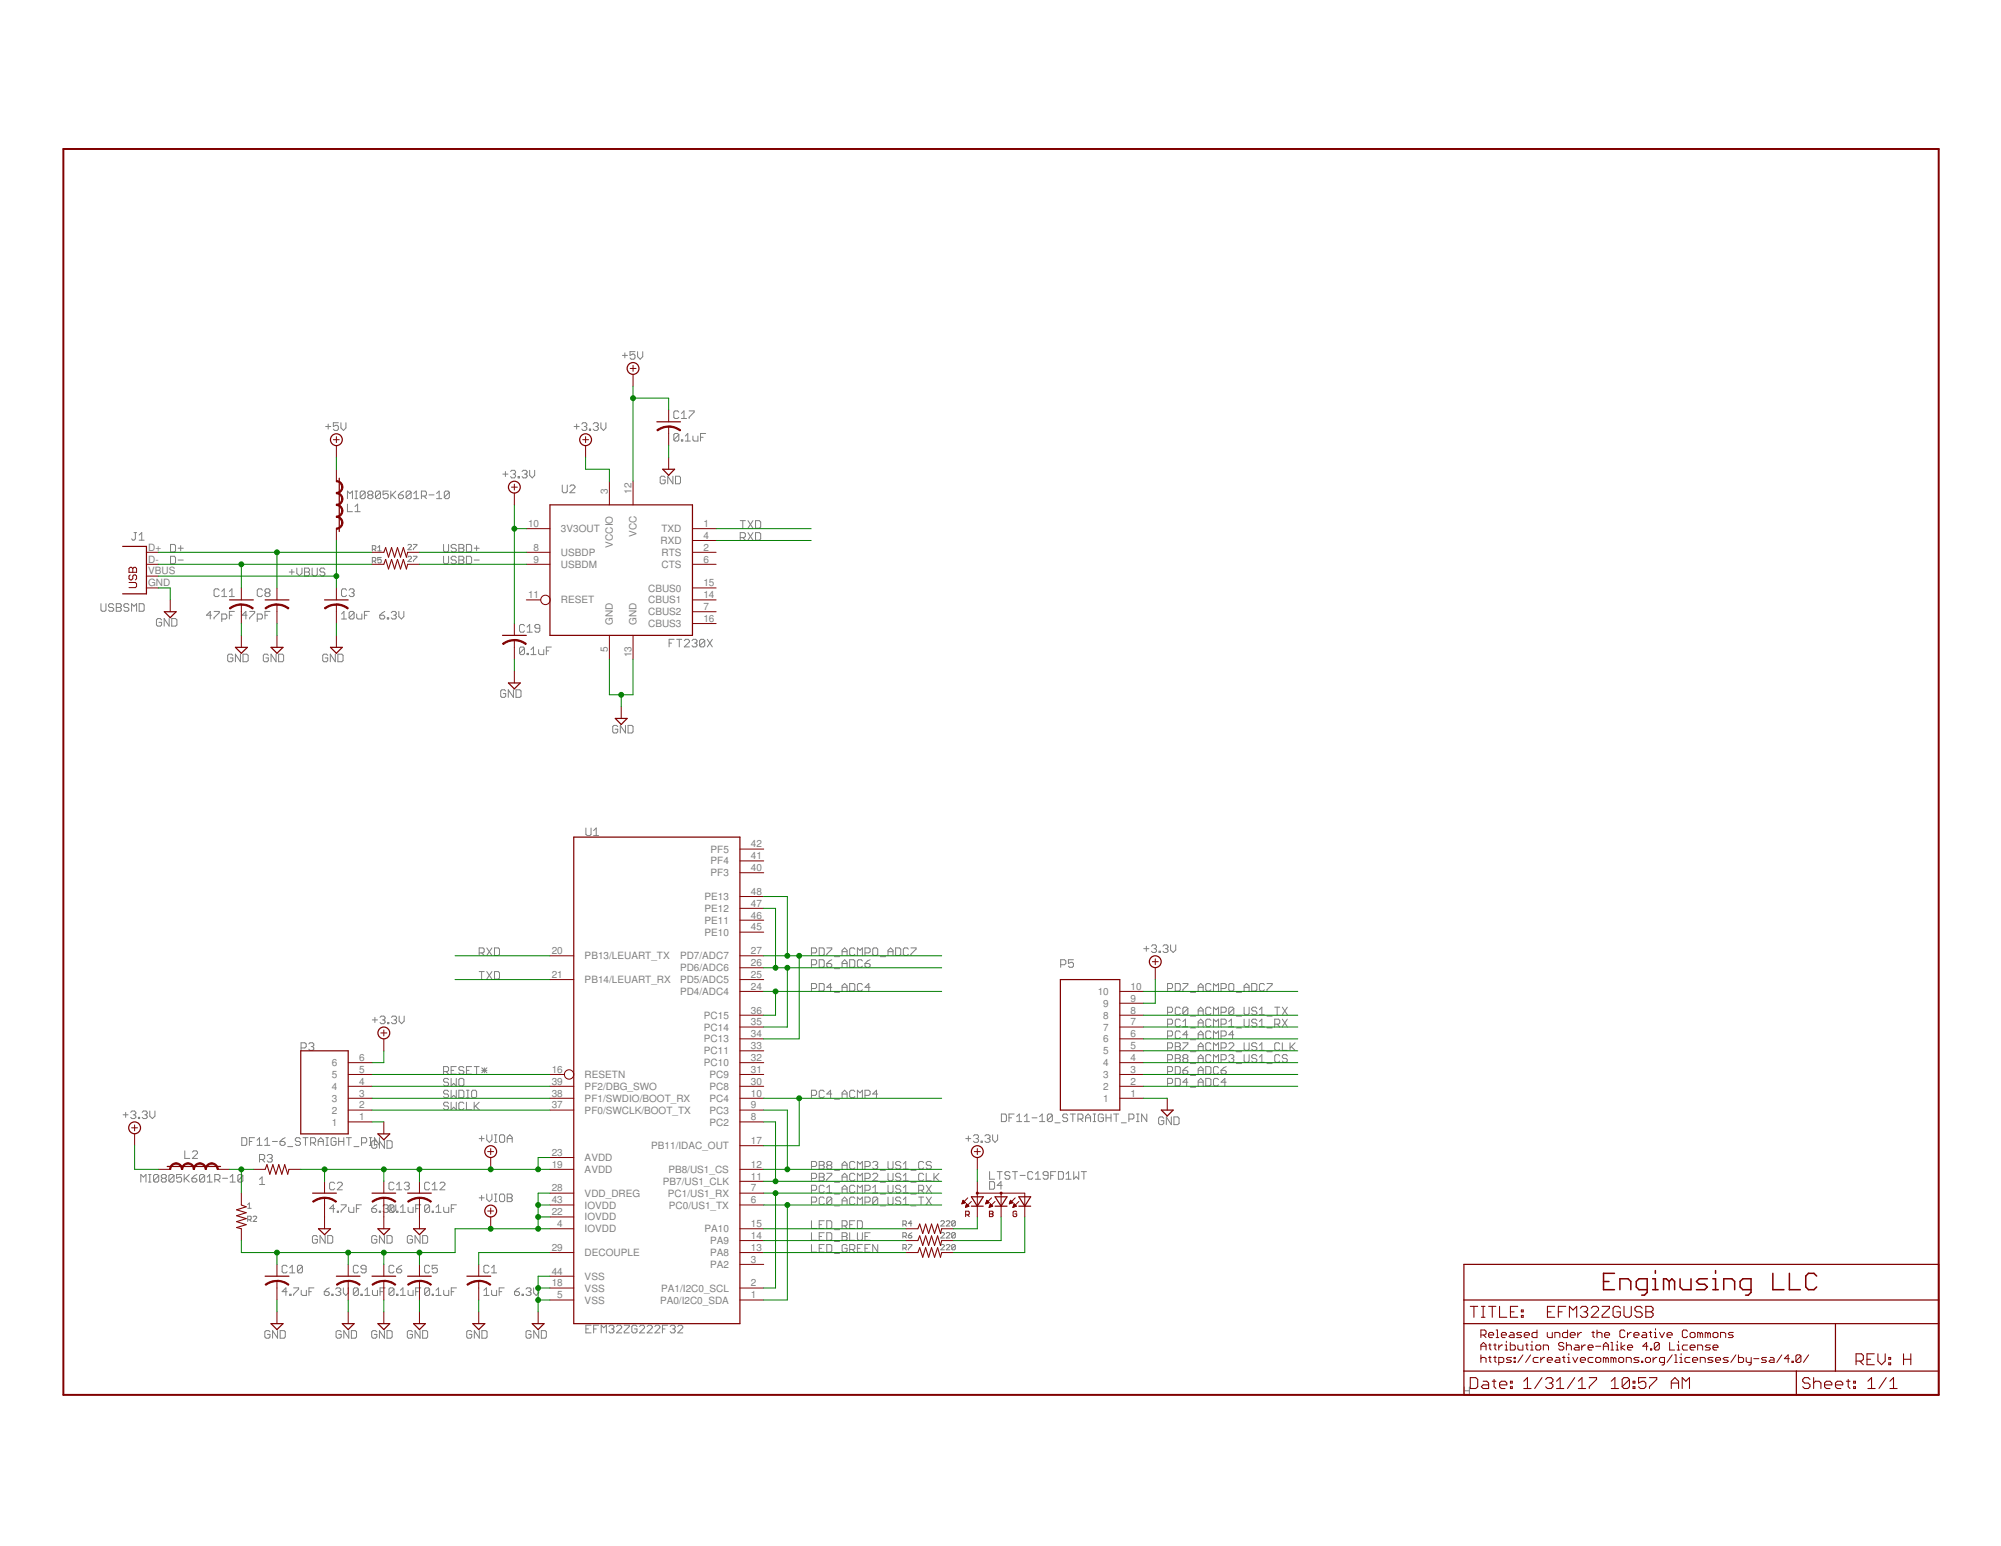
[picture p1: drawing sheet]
<svg xmlns="http://www.w3.org/2000/svg" width="279mm" height="216mm" viewBox="0 0 279 216" stroke-linecap="round" stroke-linejoin="round" font-family="sans-serif">
<defs><g id="words">
<g font-size="1.4" fill="#808080">
<text x="84.9" y="69" transform="rotate(-90 84.9 69)">3</text>
<text x="88.2" y="69" transform="rotate(-90 88.2 69)">12</text>
<text x="20.7" y="76.9">D+</text>
<text x="73.7" y="73.6">10</text>
<text x="74.5" y="76.9">8</text>
<text x="78.3" y="74.3">3V3OUT</text>
<text x="78.3" y="77.6">USBDP</text>
<text x="85.6" y="76.5" transform="rotate(-90 85.6 76.5)">VCCIO</text>
<text x="88.9" y="75" transform="rotate(-90 88.9 75)">VCC</text>
<text x="92.2" y="76">RXD</text>
<text x="92.4" y="77.6">RTS</text>
<text x="92.4" y="74.3">TXD</text>
<text x="98.2" y="76.9">2</text>
<text x="98.2" y="75.3">4</text>
<text x="98.2" y="73.6">1</text>
<text x="20.7" y="78.6">D-</text>
<text x="20.7" y="81.9">GND</text>
<text x="20.7" y="80.2">VBUS</text>
<text x="73.7" y="83.5">11</text>
<text x="74.5" y="78.6">9</text>
<text x="78.3" y="79.3">USBDM</text>
<text x="90.5" y="82.6">CBUS0</text>
<text x="92.4" y="79.3">CTS</text>
<text x="98.2" y="81.9">15</text>
<text x="98.2" y="83.5">14</text>
<text x="98.2" y="78.6">6</text>
<text x="78.3" y="84.3">RESET</text>
<text x="85.6" y="87.2" transform="rotate(-90 85.6 87.2)">GND</text>
<text x="88.9" y="87.2" transform="rotate(-90 88.9 87.2)">GND</text>
<text x="90.5" y="84.3">CBUS1</text>
<text x="90.5" y="85.9">CBUS2</text>
<text x="90.5" y="87.6">CBUS3</text>
<text x="98.2" y="85.2">7</text>
<text x="98.2" y="86.9">16</text>
<text x="84.9" y="91" transform="rotate(-90 84.9 91)">5</text>
<text x="88.2" y="91.8" transform="rotate(-90 88.2 91.8)">13</text>
<text x="99.2" y="119.1">PF5</text>
<text x="104.8" y="120">41</text>
<text x="104.8" y="118.3">42</text>
<text x="98.4" y="125.7">PE13</text>
<text x="99.2" y="122.4">PF3</text>
<text x="99.2" y="120.7">PF4</text>
<text x="104.8" y="125">48</text>
<text x="104.8" y="121.7">40</text>
<text x="98.4" y="130.7">PE10</text>
<text x="98.4" y="129">PE11</text>
<text x="98.4" y="127.4">PE12</text>
<text x="104.8" y="129.9">45</text>
<text x="104.8" y="128.3">46</text>
<text x="104.8" y="126.6">47</text>
<text x="77" y="136.6">21</text>
<text x="77" y="133.3">20</text>
<text x="81.6" y="137.3">PB14/LEUART_RX</text>
<text x="81.6" y="134">PB13/LEUART_TX</text>
<text x="95" y="137.3">PD5/ADC5</text>
<text x="95" y="135.6">PD6/ADC6</text>
<text x="95" y="134">PD7/ADC7</text>
<text x="104.8" y="136.6">25</text>
<text x="104.8" y="134.9">26</text>
<text x="104.8" y="133.3">27</text>
<text x="95" y="139">PD4/ADC4</text>
<text x="98.3" y="143.9">PC14</text>
<text x="98.3" y="142.3">PC15</text>
<text x="104.8" y="143.2">35</text>
<text x="104.8" y="141.5">36</text>
<text x="104.8" y="138.2">24</text>
<text x="153.3" y="139">10</text>
<text x="154" y="143.9">7</text>
<text x="154" y="142.3">8</text>
<text x="154" y="140.6">9</text>
<text x="157.9" y="143.2">7</text>
<text x="157.9" y="141.5">8</text>
<text x="157.9" y="139.9">9</text>
<text x="157.9" y="138.2">10</text>
<text x="46.3" y="148.9">6</text>
<text x="50.1" y="149.8">5</text>
<text x="50.1" y="148.2">6</text>
<text x="77" y="149.8">16</text>
<text x="98.3" y="148.9">PC10</text>
<text x="98.3" y="147.2">PC11</text>
<text x="98.3" y="145.6">PC13</text>
<text x="104.8" y="149.8">31</text>
<text x="104.8" y="148.2">32</text>
<text x="104.8" y="146.5">33</text>
<text x="104.8" y="144.9">34</text>
<text x="154" y="148.9">4</text>
<text x="154" y="147.2">5</text>
<text x="154" y="145.6">6</text>
<text x="157.9" y="149.8">3</text>
<text x="157.9" y="148.2">4</text>
<text x="157.9" y="146.5">5</text>
<text x="157.9" y="144.9">6</text>
<text x="46.3" y="155.5">2</text>
<text x="46.3" y="153.9">3</text>
<text x="46.3" y="152.2">4</text>
<text x="46.3" y="150.6">5</text>
<text x="50.1" y="154.8">2</text>
<text x="50.1" y="153.1">3</text>
<text x="50.1" y="151.5">4</text>
<text x="77" y="154.8">37</text>
<text x="77" y="153.1">38</text>
<text x="77" y="151.5">39</text>
<text x="81.6" y="155.5">PF0/SWCLK/BOOT_TX</text>
<text x="81.6" y="153.9">PF1/SWDIO/BOOT_RX</text>
<text x="81.6" y="152.2">PF2/DBG_SWO</text>
<text x="81.6" y="150.6">RESETN</text>
<text x="99.1" y="155.5">PC3</text>
<text x="99.1" y="153.9">PC4</text>
<text x="99.1" y="152.2">PC8</text>
<text x="99.1" y="150.6">PC9</text>
<text x="104.8" y="154.8">9</text>
<text x="104.8" y="153.1">10</text>
<text x="104.8" y="151.5">30</text>
<text x="154" y="153.9">1</text>
<text x="154" y="152.2">2</text>
<text x="154" y="150.6">3</text>
<text x="157.9" y="153.1">1</text>
<text x="157.9" y="151.5">2</text>
<text x="46.3" y="157.2">1</text>
<text x="50.1" y="156.5">1</text>
<text x="77" y="161.4">23</text>
<text x="90.9" y="160.5">PB11/IDAC_OUT</text>
<text x="99.1" y="157.2">PC2</text>
<text x="104.8" y="159.8">17</text>
<text x="104.8" y="156.5">8</text>
<text x="77" y="163.1">19</text>
<text x="77" y="166.4">28</text>
<text x="81.6" y="163.8">AVDD</text>
<text x="81.6" y="162.2">AVDD</text>
<text x="81.6" y="167.1">VDD_DREG</text>
<text x="92.6" y="165.5">PB7/US1_CLK</text>
<text x="93.3" y="167.1">PC1/US1_RX</text>
<text x="93.3" y="163.8">PB8/US1_CS</text>
<text x="104.8" y="164.7">11</text>
<text x="104.8" y="163.1">12</text>
<text x="104.8" y="166.4">7</text>
<text x="77" y="169.7">22</text>
<text x="77" y="168.1">43</text>
<text x="77.8" y="171.4">4</text>
<text x="81.6" y="172.1">IOVDD</text>
<text x="81.6" y="170.4">IOVDD</text>
<text x="81.6" y="168.8">IOVDD</text>
<text x="93.4" y="168.8">PC0/US1_TX</text>
<text x="98.4" y="172.1">PA10</text>
<text x="99.1" y="173.8">PA9</text>
<text x="104.8" y="173">14</text>
<text x="104.8" y="171.4">15</text>
<text x="104.8" y="168.1">6</text>
<text x="77" y="174.7">29</text>
<text x="77" y="179.7">18</text>
<text x="77" y="178">44</text>
<text x="81.6" y="175.4">DECOUPLE</text>
<text x="81.6" y="178.7">VSS</text>
<text x="99.1" y="177.1">PA2</text>
<text x="99.1" y="175.4">PA8</text>
<text x="104.8" y="179.7">2</text>
<text x="104.8" y="176.3">3</text>
<text x="104.8" y="174.7">13</text>
<text x="77.8" y="181.3">5</text>
<text x="81.6" y="182">VSS</text>
<text x="81.6" y="180.4">VSS</text>
<text x="92.2" y="182">PA0/I2C0_SDA</text>
<text x="92.3" y="180.4">PA1/I2C0_SCL</text>
<text x="104.8" y="181.3">1</text>
</g>
</g></defs>
<g fill="none" stroke="#808080" stroke-width=".14">
<path d="M45.5 59.6h.7M45.8 59.2v.7M47.2 59h-.7v.6l.4-.2h.2l.1 .2v.3l-.1 .2h-.4l-.2-.2M47.6 59v.8l.4 .3 .3-.3v-.8M80.2 59.6h.7M80.5 59.2v.7M81.2 59.2l.2-.2h.4l.1 .2v.2l-.1 .2M81.6 59.6h.2M81.8 59.6l.1 .2v.1l-.1 .2h-.4l-.2-.2M82.3 59.9h.2v.2h-.2zM82.8 59.2l.2-.2h.4l.1 .2v.2l-.1 .2M83.2 59.6h.2"/>
<path d="M83.4 59.6l.1 .2v.1l-.1 .2h-.4l-.2-.2M83.9 59v.8l.4 .3 .3-.3v-.8M86.9 49.6h.7M87.2 49.3v.7M88.7 49.1h-.7v.5l.3-.2h.2l.2 .2v.4l-.2 .2h-.4l-.1-.2M89 49.1v.7l.4 .4 .3-.4v-.7M94.8 57.6l-.2-.2h-.3l-.2 .2v.7l.2 .1h.3l.2-.1M95.1 58.4h.8M95.1 57.7l.4-.3v1M96.2 57.4h.7v.2l-.7 .7v.1M18.7 74.4h.4M18.9 74.4v.8l-.2 .2h-.2l-.1-.2"/>
<path d="M19.4 75.4h.7M19.4 74.7l.4-.3v1M23.8 76h.5l.2 .2v.7l-.2 .2h-.5zM23.8 77.7h.5l.2 .2v.7l-.2 .1h-.5zM24.9 78.2h.7M24.9 76.6h.7M25.2 76.2v.7M40.4 79.9h.7M40.7 79.5v.7M41.4 79.3v.8l.4 .3 .4-.3v-.8M42.5 79.9h.6M42.5 79.3h.6l.1 .2v.2l-.1 .2 .1 .2v.1l-.1 .2h-.6z"/>
<path d="M43.6 79.3v.9l.2 .2h.3l.2-.2v-.9M45.4 79.5l-.2-.2h-.4l-.1 .2v.2l.1 .2h.4l.2 .2v.1l-.2 .2h-.4l-.1-.2M48.5 69.6v-1l.4 .3 .3-.3v1M48.5 70.4v1.1h.7M49.6 69.6h.3M49.6 68.6h.3M49.6 71.5h.7M49.6 70.7l.3-.3v1.1M49.7 68.6v1M51 68.7l-.7 .7M51 68.7v.7l-.2 .2h-.3l-.2-.2M51 68.7l-.2-.1h-.3l-.2 .1v.7"/>
<path d="M51.5 69.1l-.1 .2v.1l.1 .2h.4l.2-.2v-.1l-.2-.2M51.5 69.1l-.1-.2v-.2l.1-.1h.4l.2 .1v.2l-.2 .2M51.5 69.1h.4M52 76.7h.3l.2-.1v-.3l-.2-.1h-.3v.7M52 78.4h.3l.2-.2v-.2l-.2-.1h-.3v.7M52.2 76.7l.3 .2M52.2 78.4l.3 .2M52.7 76.5l.3-.3v.7M52.7 76.9h.5M53.1 68.7v.7l-.1 .2h-.4l-.2-.2M53.1 68.7l-.1-.1h-.4l-.2 .1v.7M53.1 68.7l-.7 .7"/>
<path d="M53.2 77.9h-.5v.3l.3-.1 .2 .1v.3l-.1 .1h-.2l-.2-.1M54.2 68.6h-.7v.5l.3-.2h.2l.2 .2v.3l-.2 .2h-.3l-.2-.2M54.6 68.6v1M54.7 69.1l.6 .5M55.3 68.6l-.7 .7M55.6 69.1h.6l.1 .2v.1l-.1 .2h-.4l-.2-.2zM56.3 68.6l-.3 .1-.4 .4M57 76.1l.1-.1 .3 .1v.2l-.4 .5h.4M57 77.8l.1-.1h.2l.1 .1v.1l-.4 .5h.4M57.4 68.7v.7l-.2 .2h-.3l-.2-.2M57.4 68.7l-.2-.1h-.3l-.2 .1v.7M57.4 68.7l-.7 .7"/>
<path d="M57.7 76h.5l-.5 .8M57.7 77.7h.5l-.5 .7M57.8 69.6h.7M57.8 68.9l.3-.3v1M58.8 69.3h.6l.1-.2v-.4l-.1-.1h-.6v1M59.2 69.3l.3 .3M59.9 69.1h.7M61 69.6h.7M61 68.9l.3-.3v1M61.9 76v.9l.2 .2h.4l.1-.2v-.9M61.9 77.7v.9l.2 .1h.4l.1-.1v-.9M62.7 68.7v.7l-.1 .2h-.4l-.2-.2"/>
<path d="M62.7 68.7l-.1-.1h-.4l-.2 .1v.7M62.7 68.7l-.7 .7M63.7 76.2l-.2-.2h-.3l-.2 .2v.2l.2 .2h.3l.2 .1v.2l-.2 .2h-.3l-.2-.2M63.7 77.9l-.2-.2h-.3l-.2 .2v.1l.2 .2h.3l.2 .2v.2l-.2 .1h-.3l-.2-.1M64.1 76h.5l.2 .2v.2l-.2 .2 .2 .1v.2l-.2 .2h-.5zM64.1 77.7h.5l.2 .2v.1l-.2 .2 .2 .2v.2l-.2 .1h-.5zM64.1 78.2h.5M64.1 76.6h.5M65.1 76h.6l.1 .2v.7l-.1 .2h-.6zM65.1 77.7h.6l.1 .2v.7l-.1 .1h-.6zM66.2 78.2h.7M66.2 76.6h.7"/>
<path d="M66.5 76.2v.7M70.2 66.2h.7M70.6 65.8v.7M71.3 65.8l.2-.1h.3l.2 .1v.2l-.2 .2M71.6 66.2h.2M71.8 66.2l.2 .2v.1l-.2 .2h-.3l-.2-.2M72.3 66.5h.2v.2h-.2zM72.9 65.8l.2-.1h.3l.2 .1v.2l-.2 .2M73.2 66.2h.2M73.4 66.2l.2 .2v.1l-.2 .2h-.3l-.2-.2M74 65.7v.7l.3 .3 .4-.3v-.7M78.5 67.7v.9l.2 .2h.3l.2-.2v-.9"/>
<path d="M79.6 67.9l.2-.2h.3l.2 .2v.2l-.7 .7h.7M92.9 66.7l-.2-.2h-.3l-.2 .2v.7l.2 .2h.3l.2-.2v-.4h-.4M94 66.5v1.1l-.8-1.1v1.1M94.3 66.5h.5l.2 .2v.7l-.2 .2h-.5zM94.8 60.7l-.2-.2h-.3l-.2 .2v.7M94.8 60.7v.7l-.2 .2h-.3l-.2-.2M94.8 60.7l-.7 .7M95.1 61.4h.2v.2h-.2zM95.7 61.6h.7M95.7 60.9l.3-.4v1.1M96.8 60.9v.5l.1 .2h.6v-.7M97.8 61.1h.4"/>
<path d="M98.5 60.5h-.7v1.1M103.4 75.1h.5l.2-.2v-.4l-.2-.1h-.5v1M103.4 72.7h.7M103.7 75.1l.4 .3M103.7 72.7v1.1M104.4 74.4l.7 1M104.4 72.7l.7 1.1M105.1 74.4l-.7 1M105.1 72.7l-.7 1.1M105.5 74.4h.5l.2 .1v.7l-.2 .2h-.5zM105.5 72.7h.5l.2 .2v.7l-.2 .2h-.5zM14.1 84.3v.9l.2 .2h.3l.2-.2v-.9"/>
<path d="M15.9 84.5l-.2-.2h-.4l-.1 .2v.2l.1 .1h.4l.2 .2v.2l-.2 .2h-.4l-.1-.2M16.2 84.3h.6l.1 .2v.2l-.1 .1 .1 .2v.2l-.1 .2h-.6zM16.2 84.8h.6M18 84.5l-.2-.2h-.3l-.2 .2v.2l.2 .1h.3l.2 .2v.2l-.2 .2h-.3l-.2-.2M18.4 85.4v-1.1l.3 .4 .4-.4v1.1M19.4 84.3h.6l.1 .2v.7l-.1 .2h-.6zM22.6 86.6l-.2-.2h-.4l-.2 .2v.7l.2 .1h.4l.2-.1v-.4h-.4M23.6 86.4v1l-.7-1v1M24 86.4h.5l.2 .2v.7l-.2 .1h-.5zM29.5 85.9h-.7l.6-.5v1M29.9 85.4h.7v.2l-.7 .7v.1M30.6 82.4l-.2-.2h-.3l-.2 .2v.7l.2 .2h.3l.2-.2"/>
<path d="M31 86.4h.5l.2-.1v-.4l-.2-.2h-.5v1.1M31 83.3h.7M31 82.6l.3-.4v1.1M32 85.9h.4M32 83.3h.7M32 82.6l.4-.4v1.1M32.5 91.5l-.2-.1h-.3l-.2 .1v.7l.2 .2h.3l.2-.2v-.3h-.3M32.7 85.4h-.7v1M33.6 91.4v1l-.7-1v1M33.9 91.4h.6l.1 .1v.7l-.1 .2h-.6zM34.5 85.9h-.7l.5-.5v1M34.9 85.4h.7v.2l-.7 .7v.1"/>
<path d="M35.9 86.4h.6l.1-.1v-.4l-.1-.2h-.6v1.1M36.6 82.4l-.1-.2h-.4l-.2 .2v.7l.2 .2h.4l.1-.2M37 85.9h.4M37.2 82.8l-.2-.2v-.2l.2-.2h.3l.2 .2v.2l-.2 .2M37.2 82.8l-.2 .2v.1l.2 .2h.3l.2-.2v-.1l-.2-.2M37.2 82.8h.3M37.5 91.5l-.2-.1h-.4l-.1 .1v.7l.1 .2h.4l.2-.2v-.3h-.4M37.7 85.4h-.7v1M38.5 91.4v1l-.7-1v1M38.9 91.4h.5l.2 .1v.7l-.2 .2h-.5zM45.8 91.5l-.2-.1h-.4l-.1 .1v.7l.1 .2h.4l.2-.2v-.3h-.4M46.8 91.4v1l-.7-1v1"/>
<path d="M47.2 91.4h.5l.2 .1v.7l-.2 .2h-.5zM47.7 86.4h.7M47.7 85.7l.3-.3v1M48.4 82.4l-.2-.2h-.3l-.2 .2v.7l.2 .2h.3l.2-.2M48.7 82.4l.2-.2h.4l.1 .2v.2l-.1 .2M49.1 82.8h.2M49.3 82.8l.1 .2v.1l-.1 .2h-.4l-.2-.2M49.4 85.6l-.1-.2h-.4l-.2 .2v.7M49.4 85.6v.7l-.1 .1h-.4l-.2-.1M49.4 85.6l-.7 .7M49.8 85.7v.6l.2 .1h.5v-.7M50.9 85.9h.3"/>
<path d="M51.6 85.4h-.7v1M53 85.9h.6l.1 .2v.2l-.1 .1h-.4l-.2-.1zM53.7 85.4l-.7 .5M54.1 86.3h.2v.1h-.2zM54.6 85.6l.2-.2h.4l.1 .2v.1l-.1 .2M55 85.9h.2M55.2 85.9l.1 .2v.2l-.1 .1h-.4l-.2-.1M55.7 85.4v.7l.3 .3 .4-.3v-.7M70.6 96.5l-.2-.2h-.3l-.2 .2v.7l.2 .2h.3l.2-.2v-.3h-.3M71.7 96.3v1.1l-.7-1.1v1.1M72.1 96.3h.5l.1 .2v.7l-.1 .2h-.5zM73.2 87.4l-.1-.2h-.4l-.2 .2v.7l.2 .2h.4l.1-.2"/>
<path d="M73.2 90.5l-.1-.1h-.4l-.2 .1v.7M73.2 90.5v.7l-.1 .2h-.4l-.2-.2M73.2 90.5l-.7 .7M73.6 91.2h.2v.2h-.2zM73.6 87.6l.4-.4v1.1M73.6 88.3h.7M74.1 90.7l.4-.3v1M74.1 91.4h.7M75.2 90.7v.5l.2 .2h.5v-.7M75.4 87.7h-.6l-.1-.1v-.2l.1-.2h.4l.2 .2v.7l-.2 .2h-.4l-.1-.2M76.3 90.9h.3M77 90.4h-.7v1"/>
<path d="M93.4 89.8h.4M94.1 89.3h-.7v1M94.5 89.3h.7M94.8 89.3v1M95.5 89.5l.2-.2h.4l.2 .2v.1l-.8 .7h.8M96.6 89.5l.2-.2h.4l.1 .2v.1l-.1 .2M97 89.8h.2M97.2 89.8l.1 .2v.2l-.1 .1h-.4l-.2-.1M98.4 89.5l-.2-.2h-.3l-.2 .2v.7M98.4 89.5v.7l-.2 .1h-.3l-.2-.1M98.4 89.5l-.7 .7M98.8 89.3l.7 1"/>
<path d="M99.5 89.3l-.7 1M81.8 115.6v.9l.2 .2h.4l.1-.2v-.9M82.9 116.7h.7M82.9 116l.3-.4v1.1M86.3 101.5l-.2-.2h-.4l-.1 .2v.7l.1 .2h.4l.2-.2v-.4h-.4M87.3 101.3v1.1l-.7-1.1v1.1M87.7 101.3h.5l.2 .2v.7l-.2 .2h-.5zM66.9 133.1h.5l.2-.2v-.4l-.2-.1h-.5v1M66.9 135.7h.7M67.2 135.7v1M67.2 133.1l.4 .3M68 132.4l.7 1"/>
<path d="M68 135.7l.7 1M68.7 132.4l-.7 1M68.7 135.7l-.7 1M69 132.4h.6l.1 .1v.8l-.1 .1h-.6zM69 135.7h.6l.1 .2v.7l-.1 .1h-.6zM113.3 134.7h.5l.2-.1v-.4l-.2-.2h-.5v1.1M113.3 133.1h.5l.2-.2v-.4l-.2-.1h-.5v1M113.3 138h.5l.2-.1v-.4l-.2-.1h-.5v1M114.4 134h.5l.2 .2v.7l-.2 .2h-.5zM114.4 137.4h.5l.2 .1v.7l-.2 .2h-.5zM114.4 132.4h.5l.2 .1v.8l-.2 .1h-.5zM115.4 134.6h.6l.1 .1v.2l-.1 .2h-.4l-.2-.2z"/>
<path d="M115.4 132.4h.7v.1l-.7 .8v.1M116.1 137.9h-.7l.6-.5v1M116.1 134l-.7 .6M116.5 138.6h.7M116.5 135.3h.7M116.5 133.6h.7M117.6 137.9h.7M117.6 133.4v-.7l.3-.3 .4 .3v.7M117.6 135.1v-.7l.3-.4 .4 .4v.7M117.6 138.4v-.7l.3-.3 .4 .3v.7M117.6 134.6h.7M117.6 132.9h.7"/>
<path d="M118.6 134h.6l.2 .2v.7l-.2 .2h-.6zM118.6 137.4h.6l.2 .1v.7l-.2 .2h-.6zM119.4 132.5l-.2-.1h-.4l-.2 .1v.8l.2 .1h.4l.2-.1M119.7 133.4v-1l.4 .3 .3-.3v1M120.4 134.2l-.2-.2h-.3l-.2 .2v.7l.2 .2h.3l.2-.2M120.4 137.5l-.2-.1h-.3l-.2 .1v.7l.2 .2h.3l.2-.2M120.8 134.6h.5l.2 .1v.2l-.2 .2h-.3l-.2-.2zM120.8 133.1h.5l.2-.2v-.4l-.2-.1h-.5v1M121.5 137.9h-.7l.5-.5v1M121.5 134l-.4 .2-.3 .4M122 132.4h.4l.2 .1v.8l-.2 .1h-.4l-.1-.1v-.8zM122.9 133.6h.7"/>
<path d="M124 133.4v-.7l.4-.3 .3 .3v.7M124 132.9h.7M125.1 132.4h.5l.2 .1v.8l-.2 .1h-.5zM126.8 132.5l-.1-.1h-.4l-.2 .1v.8l.2 .1h.4l.1-.1M127.2 132.4h.7v.1l-.7 .8v.1M148.1 134.7h.5l.2-.1v-.4l-.2-.2h-.5v1.1M149.9 134h-.7v.6l.3-.2h.2l.2 .2v.3l-.2 .2h-.3l-.2-.2M159.7 132.5h.7M160.1 132.1v.7M160.8 132.1l.2-.1h.3l.2 .1v.2l-.2 .2M161.1 132.5h.2M161.3 132.5l.2 .2v.1l-.2 .2h-.3l-.2-.2"/>
<path d="M161.8 132.8h.2v.2h-.2zM162.4 132.1l.2-.1h.3l.2 .1v.2l-.2 .2M162.7 132.5h.2M162.9 132.5l.2 .2v.1l-.2 .2h-.3l-.2-.2M163 138h.6l.1-.1v-.4l-.1-.1h-.6v1M163.4 132v.7l.4 .3 .4-.3v-.7M164.1 137.4h.5l.2 .1v.7l-.2 .2h-.5zM165.2 137.4h.7v.1l-.7 .7v.2M166.2 138.6h.7M167.3 138.4v-.7l.4-.3 .3 .3v.7M167.3 137.9h.7M169.1 137.5l-.2-.1h-.3l-.2 .1v.7l.2 .2h.3l.2-.2"/>
<path d="M169.4 138.4v-1l.4 .3 .3-.3v1M170.5 138h.5l.2-.1v-.4l-.2-.1h-.5v1M171.6 137.5l.1-.1h.4l.2 .1v.7l-.2 .2h-.4l-.1-.2zM172.6 138.6h.8M173.7 137.9h.7M173.7 138.4v-.7l.4-.3 .3 .3v.7M174.8 137.4h.5l.2 .1v.7l-.2 .2h-.5zM176.6 137.5l-.2-.1h-.4l-.1 .1v.7l.1 .2h.4l.2-.2M176.9 137.4h.7v.1l-.7 .7v.2M17.2 155.7h.7M17.5 155.3v.7M18.2 155.3l.2-.1h.4l.2 .1v.2l-.2 .2"/>
<path d="M18.6 155.7h.2M18.8 155.7l.2 .2v.1l-.2 .2h-.4l-.2-.2M19.3 156h.2v.2h-.2zM19.9 155.3l.1-.1h.4l.2 .1v.2l-.2 .2M20.2 155.7h.2M20.4 155.7l.2 .2v.1l-.2 .2h-.4l-.1-.2M20.9 155.2v.7l.4 .3 .3-.3v-.7M33.8 158.9h.5l.2 .2v.7l-.2 .2h-.5zM34.8 159.4h.4M35.5 158.9h-.7v1.1M35.9 160h.7M35.9 159.2l.3-.3v1.1"/>
<path d="M37 160h.7M37 159.2l.3-.3v1.1M38 159.4h.7M39.1 159.4h.5l.2 .2v.2l-.2 .2h-.3l-.2-.2zM39.8 158.9l-.7 .5M42 159.1l-.2-.2h-.4l-.2 .2v.1l.2 .2h.4l.2 .2v.2l-.2 .2h-.4l-.2-.2M42 146.3h.6l.2-.1v-.4l-.2-.2h-.6v1.1M42.3 158.9h.7M42.7 158.9v1.1M43.1 145.8l.2-.2h.3l.2 .2v.2l-.2 .2M43.4 159.6h.5l.2-.2v-.3l-.2-.2h-.5v1.1M43.5 146.2h.1"/>
<path d="M43.6 146.2l.2 .1v.2l-.2 .2h-.3l-.2-.2M43.7 159.6l.4 .4M44.4 159.4h.7M44.4 160v-.8l.4-.3 .3 .3v.8M45.5 160h.4M45.5 158.9h.4M45.7 158.9v1.1M46.9 159.1l-.1-.2h-.4l-.2 .2v.7l.2 .2h.4l.1-.2v-.4h-.3M47.3 159.4h.7M47.3 158.9v1.1M48 158.9v1.1M48.4 158.9h.7"/>
<path d="M48.7 158.9v1.1M50.5 159.6h.5l.2-.2v-.3l-.2-.2h-.5v1.1M51.6 160h.3M51.6 158.9h.3M51.7 158.9v1.1M52 142.4h.7M52.3 160v-1.1l.7 1.1M52.3 142.1v.7M52.6 159.5l-.2-.2h-.3l-.2 .2v.7l.2 .2h.3l.2-.2v-.4h-.3M53 158.9v1.5M53 159.3l.7 1.1v-1.1M53.1 142.1l.1-.2h.4l.2 .2v.2l-.2 .1"/>
<path d="M53.4 142.4h.2M53.6 142.4l.2 .2v.2l-.2 .2h-.4l-.1-.2M54 159.3h.6l.2 .2v.7l-.2 .2h-.6zM54.1 142.8h.2v.2h-.2zM54.7 142.1l.1-.2h.4l.2 .2v.2l-.2 .1M55 142.4h.2M55.2 142.4l.2 .2v.2l-.2 .2h-.4l-.1-.2M55.7 141.9v.7l.4 .4 .3-.4v-.7M61.9 149.6h.6l.1-.1v-.4l-.1-.2h-.6v1.1M62.3 149.6l.3 .4M62.6 152.4l-.1-.1h-.4l-.2 .1v.2l.2 .2h.4l.1 .2v.1l-.1 .2h-.4l-.2-.2M62.6 150.8l-.1-.2h-.4l-.2 .2v.2l.2 .1h.4l.1 .2v.2l-.1 .2h-.4l-.2-.2"/>
<path d="M62.6 154.1l-.1-.2h-.4l-.2 .2v.2l.2 .2h.4l.1 .1v.2l-.1 .2h-.4l-.2-.2M63 150.6v1.1l.4-.4 .3 .4v-1.1M63 152.3v1l.4-.3 .3 .3v-1M63 153.9v1.1l.4-.4 .3 .4v-1.1M63 149.5h.4M63.7 148.9h-.7v1.1h.7M64.1 152.3h.5l.2 .1v.7l-.2 .2h-.5zM64.2 150.6h.4l.2 .2v.7l-.2 .2h-.4l-.1-.2v-.7zM64.8 149.1l-.2-.2h-.4l-.1 .2v.2l.1 .2h.4l.2 .1v.2l-.2 .2h-.4l-.1-.2M64.8 154.1l-.2-.2h-.4l-.1 .2v.7l.1 .2h.4l.2-.2M65.1 149.5h.4M65.1 153.9v1.1h.7"/>
<path d="M65.1 152.3h.4M65.1 153.3h.4M65.3 152.3v1M65.8 148.9h-.7v1.1h.7M66 152.3h.4l.1 .1v.7l-.1 .2h-.4l-.2-.2v-.7zM66.2 153.9v1.1M66.2 148.9h.7M66.4 154.5l.5 .5M66.5 148.9v1.1M66.9 159h.7M66.9 153.9l-.7 .7M67.2 158.6v.8"/>
<path d="M67.3 149.5h.7M67.3 149.1l.7 .7M67.6 149.1v.7M68 158.5v.7l.3 .3 .4-.3v-.7M68 149.1l-.7 .7M69 159.5h.4M69 158.5h.4M69.2 158.5v1M69.7 158.6l.2-.1h.4l.2 .1v.8l-.2 .1h-.4l-.2-.1zM70.8 159h.7M70.8 159.5v-.7l.4-.3 .3 .3v.7M113.3 153h.5l.2-.2v-.4l-.2-.1h-.5v1"/>
<path d="M115.1 152.4l-.2-.1h-.3l-.2 .1v.7l.2 .2h.3l.2-.2M116.1 152.8h-.7l.6-.5v1M116.5 153.5h.7M117.6 153.3v-.7l.3-.3 .4 .3v.7M117.6 152.8h.7M119.4 152.4l-.2-.1h-.4l-.2 .1v.7l.2 .2h.4l.2-.2M119.7 153.3v-1l.4 .3 .3-.3v1M120.8 153h.5l.2-.2v-.4l-.2-.1h-.5v1M122.6 152.8h-.7l.5-.5v1M134.9 159h.7M135.2 158.6v.8M135.9 158.6l.2-.1h.4l.1 .1v.2l-.1 .2"/>
<path d="M136.3 159h.2M136.5 159l.1 .2v.2l-.1 .1h-.4l-.2-.1M137 159.4h.2v.1h-.2zM137.5 158.6l.2-.1h.3l.2 .1v.2l-.2 .2M137.9 159h.1M138 159l.2 .2v.2l-.2 .1h-.3l-.2-.1M138.6 158.5v.7l.3 .3 .4-.3v-.7M139.8 155.6h.6l.1 .1v.8l-.1 .1h-.6zM140.9 156.1h.3M141.6 155.6h-.7v1M142 156.6h.7M142 155.9l.3-.3v1"/>
<path d="M143 156.6h.7M143 155.9l.4-.3v1M144.1 156.1h.7M145.2 156.6h.7M145.2 155.9l.3-.3v1M146.9 155.7v.8l-.1 .1h-.4l-.2-.1M146.9 155.7l-.1-.1h-.4l-.2 .1v.8M146.9 155.7l-.7 .8M147.3 156.8h.7M149.1 155.7l-.2-.1h-.4l-.1 .1v.2l.1 .2h.4l.2 .2v.2l-.2 .1h-.4l-.1-.1M149.4 155.6h.8M149.8 155.6v1"/>
<path d="M150.5 156.3h.5l.2-.2v-.4l-.2-.1h-.5v1M150.9 156.3l.3 .3M151.6 156.1h.7M151.6 156.6v-.7l.3-.3 .4 .3v.7M152.6 156.6h.4M152.6 155.6h.4M152.8 155.6v1M154.1 155.7l-.2-.1h-.4l-.1 .1v.8l.1 .1h.4l.2-.1v-.4h-.4M154.4 156.1h.7M154.4 155.6v1M155.1 155.6v1M155.5 155.6h.7"/>
<path d="M155.9 155.6v1M156.6 156.8h.7M157.6 156.3h.6l.1-.2v-.4l-.1-.1h-.6v1M158.7 156.6h.3M158.7 155.6h.3M158.9 155.6v1M160.1 155.6v1l-.7-1v1M162.5 156.2l-.2-.2h-.3l-.2 .2v.7l.2 .2h.3l.2-.2v-.4h-.4M163 146.3h.6l.1-.1v-.4l-.1-.2h-.6v1.1M163 149.6h.6l.1-.1v-.4l-.1-.2h-.6v1.1M163 141.4h.6l.1-.2v-.4l-.1-.1h-.6v1M163 143h.6l.1-.1v-.4l-.1-.2h-.6v1.1"/>
<path d="M163 144.7h.6l.1-.2v-.4l-.1-.1h-.6v1M163 148h.6l.1-.2v-.3l-.1-.2h-.6v1.1M163 151.3h.6l.1-.2v-.3l-.1-.2h-.6v1.1M163.6 156v1.1l-.7-1.1v1.1M163.9 156h.5l.2 .2v.7l-.2 .2h-.5zM164.1 145.6h.5l.2 .2v.2l-.2 .2 .2 .1v.2l-.2 .2h-.5zM164.1 146.2h.5M164.1 148.9h.5l.2 .2v.7l-.2 .2h-.5zM164.1 150.6h.5l.2 .2v.7l-.2 .2h-.5zM164.1 147.3h.5l.2 .2v.1l-.2 .2 .2 .2v.2l-.2 .2h-.5zM164.1 147.8h.5M164.8 140.8l-.2-.1h-.3l-.2 .1v.7l.2 .2h.3l.2-.2"/>
<path d="M164.8 142.5l-.2-.2h-.3l-.2 .2v.7l.2 .2h.3l.2-.2M164.8 144.1l-.2-.1h-.3l-.2 .1v.8l.2 .1h.3l.2-.1M165.2 145.6h.7v.2l-.7 .7v.2M165.2 149.5h.5l.2 .1v.2l-.2 .2h-.4l-.1-.2zM165.2 143.4h.7M165.2 142.7l.3-.4v1.1M165.3 147.8l-.1-.2v-.1l.1-.2h.4l.2 .2v.1l-.2 .2M165.3 147.8l-.1 .2v.2l.1 .2h.4l.2-.2v-.2l-.2-.2M165.3 147.8h.4M165.9 140.8l-.2-.1h-.4l-.1 .1v.7M165.9 151.1h-.7l.5-.5v1.1M165.9 144.5h-.7l.5-.5v1"/>
<path d="M165.9 140.8v.7l-.2 .2h-.4l-.1-.2M165.9 140.8l-.7 .7M165.9 148.9l-.7 .6M166.2 141.9h.7M166.2 151.8h.7M166.2 143.6h.7M166.2 150.2h.7M166.2 146.9h.7M166.2 148.5h.7M166.2 145.2h.7M167.3 146.2h.7M167.3 149.5h.7"/>
<path d="M167.3 151.1h.7M167.3 141.7v-.7l.4-.3 .3 .3v.7M167.3 143.4v-.7l.4-.4 .3 .4v.7M167.3 145v-.7l.4-.3 .3 .3v.7M167.3 146.7v-.7l.4-.4 .3 .4v.7M167.3 148.4v-.8l.4-.3 .3 .3v.8M167.3 150v-.7l.4-.4 .3 .4v.7M167.3 151.7v-.7l.4-.4 .3 .4v.7M167.3 141.2h.7M167.3 142.9h.7M167.3 147.8h.7M167.3 144.5h.7"/>
<path d="M168.4 148.9h.5l.2 .2v.7l-.2 .2h-.5zM168.4 150.6h.5l.2 .2v.7l-.2 .2h-.5zM169.1 145.8l-.2-.2h-.3l-.2 .2v.7l.2 .2h.3l.2-.2M169.1 140.8l-.2-.1h-.3l-.2 .1v.7l.2 .2h.3l.2-.2M169.1 142.5l-.2-.2h-.3l-.2 .2v.7l.2 .2h.3l.2-.2M169.1 144.1l-.2-.1h-.3l-.2 .1v.8l.2 .1h.3l.2-.1M169.1 147.5l-.2-.2h-.3l-.2 .2v.7l.2 .2h.3l.2-.2M169.4 141.7v-1l.4 .3 .3-.3v1M169.4 143.4v-1.1l.4 .4 .3-.4v1.1M169.4 145v-1l.4 .3 .3-.3v1M169.4 146.7v-1.1l.4 .4 .3-.4v1.1M169.4 148.4v-1.1l.4 .3 .3-.3v1.1"/>
<path d="M170.1 149.1l-.1-.2h-.4l-.2 .2v.7l.2 .2h.4l.1-.2M170.1 150.8l-.1-.2h-.4l-.2 .2v.7l.2 .2h.4l.1-.2M170.5 146.3h.5l.2-.1v-.4l-.2-.2h-.5v1.1M170.5 149.5h.5l.2 .1v.2l-.2 .2h-.3l-.2-.2zM170.5 141.4h.5l.2-.2v-.4l-.2-.1h-.5v1M170.5 143h.5l.2-.1v-.4l-.2-.2h-.5v1.1M170.5 144.7h.5l.2-.2v-.4l-.2-.1h-.5v1M170.5 148h.5l.2-.2v-.3l-.2-.2h-.5v1.1M171.2 151.1h-.7l.5-.5v1.1M171.2 148.9l-.3 .2-.4 .4M171.6 145.8l.1-.2h.4l.2 .2v.2l-.7 .7h.7M171.6 147.5l.1-.2h.4l.2 .2v.1l-.2 .2"/>
<path d="M171.6 143.4h.7M171.6 142.7l.3-.4v1.1M171.9 147.8h.2M172.1 147.8l.2 .2v.2l-.2 .2h-.4l-.1-.2M172.3 140.8l-.2-.1h-.4l-.1 .1v.7M172.3 140.8v.7l-.2 .2h-.4l-.1-.2M172.3 140.8l-.7 .7M172.3 144.5h-.7l.5-.5v1M172.6 141.9h.8M172.6 143.6h.8M172.6 146.9h.8M172.6 148.5h.8"/>
<path d="M173.7 145.6v.9l.2 .2h.3l.2-.2v-.9M173.7 140.7v.8l.2 .2h.3l.2-.2v-.8M173.7 142.3v.9l.2 .2h.3l.2-.2v-.9M173.7 147.3v.9l.2 .2h.3l.2-.2v-.9M175.5 145.8l-.2-.2h-.3l-.2 .2v.2l.2 .2h.3l.2 .1v.2l-.2 .2h-.3l-.2-.2M175.5 140.8l-.2-.1h-.3l-.2 .1v.2l.2 .2h.3l.2 .2v.1l-.2 .2h-.3l-.2-.2M175.5 142.5l-.2-.2h-.3l-.2 .2v.2l.2 .2h.3l.2 .1v.2l-.2 .2h-.3l-.2-.2M175.5 147.5l-.2-.2h-.3l-.2 .2v.1l.2 .2h.3l.2 .2v.2l-.2 .2h-.3l-.2-.2M175.9 146.7h.7M175.9 141.7h.7M175.9 141l.3-.3v1M175.9 142.7l.3-.4v1.1"/>
<path d="M175.9 146l.3-.4v1.1M175.9 147.6l.3-.3v1.1M175.9 143.4h.7M175.9 148.4h.7M176.9 141.9h.7M176.9 143.6h.7M176.9 146.9h.7M176.9 148.5h.7M178 143h.5l.2-.1v-.4l-.2-.2h-.5v1.1M178 140.7h.7M178.3 140.7v1M178.3 143l.4 .4"/>
<path d="M178.7 145.8l-.2-.2h-.3l-.2 .2v.7l.2 .2h.3l.2-.2M178.7 147.5l-.2-.2h-.3l-.2 .2v.7l.2 .2h.3l.2-.2M179 145.6v1.1h.7M179 140.7l.7 1M179 142.3l.7 1.1M179.7 140.7l-.7 1M179.7 142.3l-.7 1.1M179.7 147.5l-.1-.2h-.4l-.2 .2v.1l.2 .2h.4l.1 .2v.2l-.1 .2h-.4l-.2-.2M180.1 145.6v1.1M180.3 146.2l.5 .5M180.8 145.6l-.7 .7M19.7 165.1v-1.1l.3 .4 .4-.4v1.1"/>
<path d="M20.7 165.1h.4M20.7 164h.4M20.9 164v1.1M22.2 164.2v.7l-.2 .2h-.4l-.2-.2M22.2 164.2l-.2-.2h-.4l-.2 .2v.7M22.2 164.2l-.8 .7M22.7 164.5l-.2 .2v.2l.2 .2h.4l.1-.2v-.2l-.1-.2M22.7 164.5l-.2-.1v-.2l.2-.2h.4l.1 .2v.2l-.1 .1M22.7 164.5h.4M24.3 164.2v.7l-.2 .2h-.3l-.2-.2M24.3 164.2l-.2-.2h-.3l-.2 .2v.7M24.3 164.2l-.7 .7"/>
<path d="M25.4 164h-.7v.5l.3-.1h.2l.2 .1v.4l-.2 .2h-.4l-.1-.2M25.7 164v1.1M25.8 160.7v1.1h.7M25.9 164.5l.5 .6M26.4 164l-.7 .7M26.8 164.5h.5l.2 .2v.2l-.2 .2h-.3l-.2-.2zM26.9 160.9l.2-.2h.3l.2 .2v.2l-.7 .7h.7M27.5 164l-.4 .2-.3 .3M28.6 164.2v.7l-.2 .2h-.4l-.1-.2M28.6 164.2l-.2-.2h-.4l-.1 .2v.7M28.6 164.2l-.7 .7M28.9 165.1h.7"/>
<path d="M28.9 164.4l.4-.4v1.1M30 164.7h.5l.2-.2v-.3l-.2-.2h-.5v1.1M30.4 164.7l.3 .4M31.1 164.5h.7M32.1 165.1h.8M32.1 164.4l.4-.4v1.1M33.9 164.2v.7l-.2 .2h-.3l-.2-.2M33.9 164.2l-.2-.2h-.3l-.2 .2v.7M33.9 164.2l-.7 .7M34.6 168.2l.2-.2v.7M34.6 168.7h.5M34.6 170.3h.3l.2-.1v-.3l-.2-.1h-.3v.8"/>
<path d="M34.8 170.3l.3 .3M35.3 169.9l.2-.1 .3 .1v.2l-.5 .5h.5M36.2 161.9h.6l.2-.1v-.4l-.2-.2h-.6v1.1M36.2 164.7l.4-.3v1M36.2 165.4h.8M36.6 161.9l.4 .4M37.3 161.4l.2-.2h.3l.2 .2v.2l-.2 .2M37.7 161.8h.1M37.8 161.8l.2 .1v.2l-.2 .2h-.3l-.2-.2M40.1 176.9l-.2-.2h-.3l-.2 .2v.7l.2 .2h.3l.2-.2M40.2 160.1h.7M40.4 177.8h.8"/>
<path d="M40.4 177.1l.4-.4v1.1M41 179.9h.7v.1l-.7 .7v.2M42.2 176.9l-.1-.2h-.4l-.2 .2v.7M42.2 176.9v.7l-.1 .2h-.4l-.2-.2M42.2 176.9l-.7 .7M43.8 179.9h-.7v1M44.3 172.7l-.1-.1h-.4l-.2 .1v.7l.2 .2h.4l.1-.2v-.3h-.3M45.4 172.6v1l-.7-1v1M45.8 172.6h.5l.2 .1v.7l-.2 .2h-.5zM46 179.9l-.4 .1-.3 .4M46.7 168.8h-.7l.5-.5v1M46.7 165.3l-.2-.2h-.3l-.2 .2v.7l.2 .2h.3l.2-.2"/>
<path d="M47.1 169.1h.2v.2h-.2zM47.1 165.3l.2-.2h.3l.2 .2v.2l-.7 .7h.7M47.6 168.3h.7v.1l-.7 .7v.2M47.9 179.9v.7l.4 .3 .3-.3v-.7M48.7 168.6v.5l.2 .2h.5v-.7M49.4 160.1h.7M49.8 168.8h.3M50 176.9l-.1-.2h-.4l-.2 .2v.7l.2 .2h.4l.1-.2M50.5 168.3h-.7v1M51.1 177.2h-.5l-.2-.1v-.2l.2-.2h.3l.2 .2v.7l-.2 .2h-.3l-.2-.2M51.9 168.8h.5l.2 .2v.1l-.2 .2h-.3l-.2-.2zM52.6 168.3l-.7 .5"/>
<path d="M52.6 172.7l-.2-.1h-.3l-.2 .1v.7l.2 .2h.3l.2-.2v-.3h-.3M53 169.1h.1v.2h-.1zM53.5 168.4l.2-.1h.3l.2 .1v.2l-.2 .2M53.7 172.6v1l-.7-1v1M53.8 179.9h-.7v1M53.8 168.8h.2M54 172.6h.6l.2 .1v.7l-.2 .2h-.6zM54 168.8l.2 .2v.1l-.2 .2h-.3l-.2-.2M54.6 168.3v.7l.3 .3 .4-.3v-.7M55 165.3l-.2-.2h-.3l-.2 .2v.7l.2 .2h.3l.2-.2M55 168.4l-.2-.1h-.3l-.2 .1v.7M55 176.9l-.2-.2h-.3l-.2 .2v.7l.2 .2h.3l.2-.2"/>
<path d="M55 168.4v.7l-.2 .2h-.3l-.2-.2M55 168.4l-.7 .7M55.4 169.1h.2v.2h-.2zM55.4 177.2h.5l.2 .2v.2l-.2 .2h-.3l-.2-.2zM55.4 165.5l.3-.4v1.1M55.4 166.2h.7M55.9 168.6l.4-.3v1M55.9 169.3h.7M56.1 176.7l-.4 .2-.3 .3M56.5 165.3l.1-.2h.4l.1 .2v.2l-.1 .1M56.8 165.6h.2M57 168.6v.5l.1 .2h.6v-.7"/>
<path d="M57 165.6l.1 .2v.2l-.1 .2h-.4l-.1-.2M57.6 172.7l-.2-.1h-.4l-.1 .1v.7l.1 .2h.4l.2-.2v-.3h-.4M58 168.8h.4M58.7 172.6v1l-.7-1v1M58.8 179.9h-.8v1M58.8 168.3h-.8v1M59 172.6h.5l.2 .1v.7l-.2 .2h-.5zM60 165.3l-.2-.2h-.3l-.2 .2v.7l.2 .2h.3l.2-.2M60 168.4l-.2-.1h-.3l-.2 .1v.7M60 176.9l-.2-.2h-.3l-.2 .2v.7l.2 .2h.3l.2-.2M60 168.4v.7l-.2 .2h-.3l-.2-.2M60 168.4l-.7 .7"/>
<path d="M60.3 169.1h.2v.2h-.2zM60.3 166.2h.8M60.3 165.5l.4-.4v1.1M60.9 168.6l.3-.3v1M60.9 169.3h.7M61.1 176.7h-.8v.5l.4-.1h.2l.2 .1v.4l-.2 .2h-.4l-.2-.2M61.4 165.3l.2-.2h.4l.1 .2v.2l-.7 .7h.7M62 168.6v.5l.1 .2h.6v-.7M63 168.8h.4M63.7 179.9h-.7v1M63.7 168.3h-.7v1M66.9 167.3h.7"/>
<path d="M67.2 166.9v.7M68 166.8v.7l.3 .3 .4-.3v-.7M68.3 176.9l-.2-.2h-.4l-.1 .2v.7l.1 .2h.4l.2-.2M68.6 177.8h.7M68.6 177.1l.4-.4v1.1M69 167.8h.4M69 166.8h.4M69.2 166.8v1M69.9 166.8h.4l.2 .1v.7l-.2 .2h-.4l-.2-.2v-.7zM70.4 179.9h-.7v1M70.8 166.8h.6l.1 .1v.2l-.1 .2 .1 .2v.1l-.1 .2h-.6zM70.8 167.3h.6"/>
<path d="M72.5 179.9l-.7 .5M74.5 179.9v.7l.4 .3 .3-.3v-.7M113.3 164.6h.5l.2-.2v-.4l-.2-.1h-.5v1M113.3 166.2h.5l.2-.1v-.4l-.2-.2h-.5v1.1M113.3 162.9h.5l.2-.2v-.3l-.2-.2h-.5v1.1M113.3 167.9h.5l.2-.2v-.4l-.2-.1h-.5v1M113.3 170.5v1.1h.7M113.3 172.1v1.1h.7M113.3 173.8v1.1h.7M114.4 164.4h.5M114.4 162.2h.5l.2 .2v.2l-.2 .1 .2 .2v.2l-.2 .2h-.5zM114.4 163.9h.5l.2 .1v.2l-.2 .2 .2 .2v.1l-.2 .2h-.5z"/>
<path d="M114.4 162.7h.5M114.4 172.7h.3M114.4 174.3h.3M114.4 171h.3M115.1 170.5h-.7v1.1h.7M115.1 173.8h-.7v1.1h.7M115.1 165.7l-.2-.2h-.3l-.2 .2v.7l.2 .2h.3l.2-.2M115.1 172.1h-.7v1.1h.7M115.1 167.3l-.2-.1h-.3l-.2 .1v.8l.2 .1h.3l.2-.1M115.4 170.5h.6l.1 .2v.7l-.1 .2h-.6zM115.4 173.8h.6l.1 .2v.7l-.1 .2h-.6zM115.4 172.1h.6l.1 .2v.7l-.1 .2h-.6z"/>
<path d="M115.4 163.9h.7v.1l-.7 .7v.2M115.4 166.6h.7M115.4 165.9l.4-.4v1.1M115.6 162.7l-.2-.1v-.2l.2-.2h.4l.1 .2v.2l-.1 .1M115.6 162.7l-.2 .2v.2l.2 .2h.4l.1-.2v-.2l-.1-.2M115.6 162.7h.4M116.1 167.3l-.1-.1h-.4l-.2 .1v.8M116.1 167.3v.8l-.1 .1h-.4l-.2-.1M116.1 167.3l-.7 .8M116.5 166.8h.7M116.5 165.1h.7M116.5 168.4h.7"/>
<path d="M116.5 163.4h.7M116.5 173.4h.7M116.5 175h.7M116.5 171.7h.7M117.6 164.4h.7M117.6 171.2h.5l.2-.2v-.3l-.2-.2h-.5v1.1M117.6 172.1h.5l.2 .2v.2l-.2 .2 .2 .1v.2l-.2 .2h-.5zM117.6 163.3v-.7l.3-.4 .4 .4v.7M117.6 164.9v-.7l.3-.3 .4 .3v.7M117.6 166.6v-.7l.3-.4 .4 .4v.7M117.6 168.2v-.7l.3-.3 .4 .3v.7M117.6 167.7h.7"/>
<path d="M117.6 166.1h.7M117.6 162.7h.7M117.6 172.7h.5M117.9 171.2l.4 .4M118.3 174l-.2-.2h-.3l-.2 .2v.7l.2 .2h.3l.2-.2v-.4h-.4M118.6 174.5h.6l.2-.2v-.3l-.2-.2h-.6v1.1M118.6 172.1v1.1h.8M118.6 171h.4M119 174.5l.4 .4M119.4 170.5h-.8v1.1h.8M119.4 165.7l-.2-.2h-.4l-.2 .2v.7l.2 .2h.4l.2-.2M119.4 162.4l-.2-.2h-.4l-.2 .2v.7l.2 .2h.4l.2-.2"/>
<path d="M119.4 164l-.2-.1h-.4l-.2 .1v.7l.2 .2h.4l.2-.2M119.4 167.3l-.2-.1h-.4l-.2 .1v.8l.2 .1h.4l.2-.1M119.7 170.5h.5l.2 .2v.7l-.2 .2h-.5zM119.7 163.3v-1.1l.4 .4 .3-.4v1.1M119.7 164.9v-1l.4 .3 .3-.3v1M119.7 166.6v-1.1l.4 .4 .3-.4v1.1M119.7 168.2v-1l.4 .3 .3-.3v1M119.7 172.1v.9l.2 .2h.3l.2-.2v-.9M119.7 174.3h.4M120.4 173.8h-.7v1.1h.7M120.8 164.6h.5l.2-.2v-.4l-.2-.1h-.5v1M120.8 166.2h.5l.2-.1v-.4l-.2-.2h-.5v1.1"/>
<path d="M120.8 167.9h.5l.2-.2v-.4l-.2-.1h-.5v1M120.8 162.9h.5l.2-.2v-.3l-.2-.2h-.5v1.1M120.8 172.7h.3M120.8 174.3h.3M121.5 173.8h-.7v1.1h.7M121.5 172.1h-.7v1.1h.7M121.9 162.4l.1-.2h.4l.2 .2v.2l-.2 .1M121.9 164l.1-.1h.4l.2 .1v.2l-.7 .7h.7M121.9 166.6h.7M121.9 165.9l.3-.4v1.1M122.2 162.7h.2M122.4 162.7l.2 .2v.2l-.2 .2h-.4l-.1-.2"/>
<path d="M122.6 167.3l-.2-.1h-.4l-.1 .1v.8M122.6 167.3v.8l-.2 .1h-.4l-.1-.1M122.6 173.8v1.1l-.7-1.1v1.1M122.6 167.3l-.7 .8M122.9 166.8h.7M122.9 165.1h.7M122.9 168.4h.7M122.9 163.4h.7M124 167.2v.9l.2 .1h.3l.2-.1v-.9M124 162.2v.9l.2 .2h.3l.2-.2v-.9M124 163.9v.8l.2 .2h.3l.2-.2v-.8M124 165.5v.9l.2 .2h.3l.2-.2v-.9"/>
<path d="M125.8 164l-.2-.1h-.4l-.1 .1v.2l.1 .2h.4l.2 .2v.1l-.2 .2h-.4l-.1-.2M125.8 165.7l-.2-.2h-.4l-.1 .2v.2l.1 .2h.4l.2 .1v.2l-.2 .2h-.4l-.1-.2M125.8 167.3l-.2-.1h-.4l-.1 .1v.2l.1 .2h.4l.2 .2v.2l-.2 .1h-.4l-.1-.1M125.8 162.4l-.2-.2h-.4l-.1 .2v.2l.1 .1h.4l.2 .2v.2l-.2 .2h-.4l-.1-.2M126.1 171h.3l.2-.1v-.3l-.2-.1h-.3v.7M126.1 174.3h.3l.2-.1v-.3l-.2-.1h-.3v.8M126.1 172.7h.3l.2-.2v-.2l-.2-.2h-.3v.8M126.1 168.2h.7M126.1 167.5l.4-.3v1M126.1 162.6l.4-.4v1.1M126.1 164.2l.4-.3v1M126.1 165.9l.4-.4v1.1"/>
<path d="M126.1 166.6h.7M126.1 164.9h.7M126.1 163.3h.7M126.3 171l.3 .2M126.3 172.7l.3 .2M126.3 174.3l.3 .3M126.8 172.5h.4l.1 .3-.3 .1-.2-.1zM126.8 173.8h.5l-.5 .8M127.2 166.8h.7M127.2 165.1h.7M127.2 168.4h.7M127.2 163.4h.7"/>
<path d="M127.3 170.9h-.5l.4-.4v.7M127.3 172.1l-.5 .4M128.3 166.2h.5l.2-.1v-.4l-.2-.2h-.5v1.1M128.3 167.2h.7M128.6 167.2v1M128.6 166.2l.4 .4M129 162.4l-.2-.2h-.4l-.1 .2v.7l.1 .2h.4l.2-.2M129 164l-.2-.1h-.4l-.1 .1v.7l.1 .2h.4l.2-.2M129.3 167.2l.7 1M129.3 165.5l.7 1.1M129.3 163.9v1h.7M130 167.2l-.7 1"/>
<path d="M130 165.5l-.7 1.1M130 162.4l-.1-.2h-.4l-.2 .2v.2l.2 .1h.4l.1 .2v.2l-.1 .2h-.4l-.2-.2M130.4 163.9v1M130.6 164.4l.5 .5M131.1 163.9l-.7 .7M131.4 170.6l.1-.1h.2l.2 .1v.1l-.5 .5h.5M131.4 172.3l.1-.2h.2l.2 .2v.1l-.5 .5h.5M131.4 173.9l.1-.1h.2l.2 .1-.5 .6h.5M132.1 170.6l.1-.1h.3l.1 .1v.1l-.5 .5h.5M132.1 172.3l.1-.2h.3l.1 .2v.1l-.5 .5h.5M132.1 173.9l.1-.1h.3l.1 .1-.5 .6h.5M133.4 170.6v.5l-.1 .1h-.3l-.1-.1"/>
<path d="M133.4 170.6l-.1-.1h-.3l-.1 .1v.5M133.4 172.3l-.1-.2h-.3l-.1 .2v.5M133.4 173.9l-.1-.1h-.3l-.1 .1v.5M133.4 172.3v.5l-.1 .1h-.3l-.1-.1M133.4 173.9v.5l-.1 .1h-.3l-.1-.1M133.4 170.6l-.5 .5M133.4 172.3l-.5 .5M133.4 173.9l-.5 .5M138.2 163.6v1.1h.7M138.2 165h.5l.2 .2v.7l-.2 .2h-.5zM139.2 163.6h.7M139.6 163.6v1.1"/>
<path d="M139.9 165.5h-.7l.6-.5v1.1M141 163.8l-.2-.2h-.3l-.2 .2v.2l.2 .1h.3l.2 .2v.2l-.2 .2h-.3l-.2-.2M141.4 163.6h.7M141.7 163.6v1.1M142.4 164.1h.8M144.2 163.8l-.2-.2h-.3l-.2 .2v.7l.2 .2h.3l.2-.2M144.6 164.7h.7M144.6 164l.3-.4v1.1M146.3 164.1h-.5l-.2-.1v-.2l.2-.2h.4l.1 .2v.7l-.1 .2h-.4l-.2-.2M146.7 164.1h.4M147.4 163.6h-.7v1.1M147.8 163.6h.5l.2 .2v.7l-.2 .2h-.5z"/>
<path d="M148.8 164.7h.8M148.8 164l.4-.4v1.1M149.9 163.6v1.1l.4-.4 .3 .4v-1.1M151 163.6h.7M151.3 163.6v1.1M37.7 186l-.2-.2h-.3l-.2 .2v.7l.2 .2h.3l.2-.2v-.3h-.4M38.8 185.8v1.1l-.7-1.1v1.1M39.1 185.8h.6l.1 .2v.7l-.1 .2h-.6zM40.1 180.4h-.7l.5-.5v1M40.4 180.7h.2v.2h-.2zM42.1 180.2v.5l.1 .2h.6v-.7M43.1 180.4h.4"/>
<path d="M45.3 180.4h.5l.2 .2v.1l-.2 .2h-.4l-.1-.2zM46.3 180.7h.2v.2h-.2zM46.9 180l.2-.1h.3l.2 .1v.2l-.2 .2M47.2 180.4h.2M47.4 180.4l.2 .2v.1l-.2 .2h-.3l-.2-.2M47.6 186l-.1-.2h-.4l-.2 .2v.7l.2 .2h.4l.1-.2v-.3h-.3M48.7 185.8v1.1l-.7-1.1v1.1M49.1 185.8h.5l.2 .2v.7l-.2 .2h-.5zM50 180v.7l-.1 .2h-.4l-.2-.2M50 180l-.1-.1h-.4l-.2 .1v.7M50 180l-.7 .7M50.4 180.7h.2v.2h-.2z"/>
<path d="M50.9 180.9h.7M50.9 180.2l.4-.3v1M52 180.2v.5l.2 .2h.5v-.7M52.6 186l-.2-.2h-.3l-.2 .2v.7l.2 .2h.3l.2-.2v-.3h-.3M53.1 180.4h.3M53.7 185.8v1.1l-.7-1.1v1.1M54 185.8h.6l.2 .2v.7l-.2 .2h-.6zM55 180v.7l-.2 .2h-.3l-.2-.2M55 180l-.2-.1h-.3l-.2 .1v.7M55 180l-.7 .7M55.4 180.7h.2v.2h-.2zM55.9 180.9h.7"/>
<path d="M55.9 180.2l.4-.3v1M57 180.2v.5l.1 .2h.6v-.7M57.6 186l-.2-.2h-.4l-.1 .2v.7l.1 .2h.4l.2-.2v-.3h-.4M58 180.4h.4M58.7 185.8v1.1l-.7-1.1v1.1M59 185.8h.5l.2 .2v.7l-.2 .2h-.5zM60 180v.7l-.2 .2h-.3l-.2-.2M60 180l-.2-.1h-.3l-.2 .1v.7M60 180l-.7 .7M60.3 180.7h.2v.2h-.2zM60.9 180.9h.7M60.9 180.2l.3-.3v1"/>
<path d="M62 180.2v.5l.1 .2h.6v-.7M63 180.4h.4M65.9 186l-.2-.2h-.4l-.1 .2v.7l.1 .2h.4l.2-.2v-.3h-.4M66.9 185.8v1.1l-.7-1.1v1.1M67.3 185.8h.5l.2 .2v.7l-.2 .2h-.5zM67.6 180.2l.3-.3v1M67.6 180.9h.7M68.6 180.2v.5l.2 .2h.5v-.7M69.7 180.4h.4M71.8 180.4h.6l.1 .2v.1l-.1 .2h-.4l-.2-.2zM72.9 180.7h.2v.2h-.2zM73.4 180l.2-.1h.4l.1 .1v.2l-.1 .2"/>
<path d="M73.8 180.4h.2M74 180.4l.1 .2v.1l-.1 .2h-.4l-.2-.2M74.1 186l-.1-.2h-.4l-.2 .2v.7l.2 .2h.4l.1-.2v-.3h-.3M75.2 185.8v1.1l-.7-1.1v1.1M75.6 185.8h.5l.2 .2v.7l-.2 .2h-.5zM81.8 185.6h.4M82.5 185.1h-.7v1h.7M82.9 185.6h.3M83.6 185.1h-.7v1M83.9 186.1v-1l.4 .3 .4-.3v1M85 185.3l.2-.2h.4l.1 .2v.1l-.1 .2M85.4 185.6h.2"/>
<path d="M85.6 185.6l.1 .2v.1l-.1 .2h-.4l-.2-.2M86.1 185.3l.2-.2h.3l.2 .2v.1l-.7 .7h.7M87.2 185.1h.7v.2l-.7 .6v.2h.7M88.9 185.3l-.1-.2h-.4l-.2 .2v.6l.2 .2h.4l.1-.2v-.3h-.3M89.3 185.3l.2-.2h.3l.2 .2v.1l-.7 .7h.7M90.4 185.3l.2-.2h.3l.2 .2v.1l-.7 .7h.7M91.4 185.3l.2-.2h.4l.1 .2v.1l-.7 .7h.7M92.5 185.6h.4M93.2 185.1h-.7v1M93.6 185.3l.1-.2h.4l.2 .2v.1l-.2 .2M93.9 185.6h.2M94.1 185.6l.2 .2v.1l-.2 .2h-.4l-.1-.2"/>
<path d="M94.6 185.3l.2-.2h.4l.1 .2v.1l-.7 .7h.7M204.5 193.7v1.1M204.5 194.2h.7M205.2 193.7v1.1"/>
</g>
<g fill="none" stroke="#800000" stroke-width=".14">
<path d="M88 51.5h.8M88.4 51v.9M88.4 52.3v1.6M93.4 57.3v1.6M93.4 59.6v2.6M18 79.4l.2-.2h.2l.1 .2 .2-.2h.2l.2 .2v.5h-1.1zM18.5 79.4v.5M20.4 77.1h1.7M20.4 78.8h1.7M46.5 61.4h.9M47 61v.8M47 62.2v1.7"/>
<path d="M47 65.5v1.7M47 73.8v1.7M51.9 77.1h1.7M51.9 78.8h1.7M56.9 77.1h1.7M56.9 78.8h1.7M71.4 68h.8M71.8 67.6v.8M71.8 68.9v1.6M73.5 77.1h3.3M73.5 78.8h3.3M73.5 73.8h3.3"/>
<path d="M81.4 61.4h.8M81.8 61v.8M81.8 62.2v1.7M85.1 67.2v3.3M88.4 67.2v3.3M93.4 63.9v1.6M96.7 77.1h3.3M96.7 78.8h3.3M96.7 73.8h3.3M96.7 75.5h3.3M18 81.3h.9l.2 .2v.4l-.2 .2h-.9M18.2 80.3l-.2 .2v.3l.2 .2h.2l.1-.2v-.3l.2-.2h.2l.2 .2v.3l-.2 .2"/>
<path d="M20.4 82.1h1.7M20.4 80.5h1.7M23.8 83.8v1.6M33.7 82.1v1.7M33.7 84.4v2.7M33.7 88.7v1.7M38.7 82.1v1.7M38.7 84.4v2.7M38.7 88.7v1.7M47 82.1v1.7M47 84.4v2.7M47 88.7v1.7"/>
<path d="M71.8 87.1v1.6M71.8 89.4v2.7M71.8 93.7v1.7M73.5 83.8h2M85.1 88.7v3.4M86.7 98.7v1.6M88.4 88.7v3.4M96.7 82.1h3.3M96.7 83.8h3.3M96.7 85.4h3.3M96.7 87.1h3.3M103.3 118.6h3.3"/>
<path d="M76.8 136.8h3.3M76.8 133.5h3.3M103.3 138.5h3.3M103.3 136.8h3.3M103.3 133.5h3.3M103.3 135.1h3.3M103.3 130.2h3.3M103.3 128.5h3.3M103.3 126.9h3.3M103.3 125.2h3.3M103.3 121.9h3.3M103.3 120.2h3.3"/>
<path d="M156.4 138.5h3.3M160.9 134.3h.8M161.3 133.9v.8M161.3 135.1v1.7M18.4 157.5h.8M18.8 157.1v.8M18.8 158.3v1.7M48.6 153.4h3.3M48.6 151.7h3.3M48.6 150.1h3.3M48.6 148.4h3.3M48.6 156.7h3.3"/>
<path d="M48.6 155h3.3M53.2 144.3h.8M53.6 143.8v.9M53.6 145.1v1.6M53.6 156.7v1.6M76.8 153.4h3.3M76.8 151.7h3.3M76.8 150.1h2M76.8 155h3.3M103.3 153.4h3.3M103.3 151.7h3.3M103.3 150.1h3.3"/>
<path d="M103.3 148.4h3.3M103.3 146.7h3.3M103.3 145.1h3.3M103.3 143.4h3.3M103.3 141.8h3.3M103.3 160h3.3M103.3 156.7h3.3M103.3 155h3.3M156.4 153.4h3.3M156.4 151.7h3.3M156.4 150.1h3.3M156.4 148.4h3.3"/>
<path d="M156.4 146.7h3.3M156.4 145.1h3.3M156.4 143.4h3.3M156.4 141.8h3.3M156.4 140.1h3.3M163 153.4v1.6M22.1 163.3h1.7M30.4 163.3h1.6M33.7 166.6v1.7M33.7 171.6v1.6M35.4 163.3h1.6M38.7 176.6v1.6"/>
<path d="M38.7 178.9v2.6M40.3 163.3h1.7M45.3 165v1.6M45.3 167.3v4.3M48.6 176.6v1.6M48.6 178.9v2.6M53.6 165v1.6M53.6 167.3v4.3M53.6 176.6v1.6M53.6 178.9v2.6M58.6 165v1.6M58.6 167.3v4.3"/>
<path d="M58.6 176.6v1.6M58.6 178.9v2.6M66.8 176.6v1.6M66.8 178.9v2.6M68.1 160.8h.8M68.1 169.1h.8M68.5 160.4v.8M68.5 161.6v1.7M68.5 168.7v.8M68.5 169.9v1.7M76.8 163.3h3.3M76.8 161.6h3.3"/>
<path d="M76.8 174.9h3.3M76.8 171.6h3.3M76.8 169.9h3.3M76.8 168.3h3.3M76.8 179.9h3.3M76.8 166.6h3.3M76.8 178.2h3.3M103.3 163.3h3.3M103.3 174.9h3.3M103.3 171.6h3.3M103.3 168.3h3.3M103.3 179.9h3.3"/>
<path d="M103.3 176.6h3.3M103.3 173.2h3.3M103.3 165h3.3M103.3 166.6h3.3M126.5 174.9h1.7M126.5 171.6h1.7M126.5 173.2h1.7M131.5 174.9h1.6M131.5 171.6h1.6M131.5 173.2h1.6M134.3 168.1h.2M134.3 168h.4"/>
<path d="M134.4 167.9h.4M134.4 167.9h.3M134.4 167.8h.2M134.4 167.7h.2M134.5 167.7h.1M134.5 167.6l.3 .4-.5 .1zM134.8 168.6h.1M134.8 169.7h.4l.1-.2v-.2l-.1-.2h-.4v.8M134.8 168.5h.2M134.9 168.5h.3M134.9 168.4h.4M134.9 168.3h.3"/>
<path d="M134.9 168.3h.2M134.9 168.2h.1M135 168.1h.1M135 168.1l-.2 .5M135 168.1l.3 .3-.5 .2M135.1 169.7l.2 .2M135.1 167.3l-.5 .6M135.6 167.8l-.6 .6M136 160.8h.9M136.5 166.6h6.6v3.3M136.5 160.4v.8M136.5 161.6v1.7"/>
<path d="M136.5 165v4.9M137.6 168.1h.2M137.7 168h.3M137.7 167.9h.4M137.7 167.9h.3M137.7 167.8h.3M137.8 167.7h.1M137.8 167.6l.3 .4-.5 .1zM138.1 168.6h.1M138.1 168.5h.2M138.2 169.1h.3l.2 .2-.2 .2 .2 .3-.2 .1h-.3zM138.2 169.5h.3"/>
<path d="M138.2 168.5h.4M138.2 168.4h.4M138.2 168.3h.3M138.2 168.3h.2M138.3 168.2h.1M138.3 168.1h.1M138.3 168.1l-.2 .5M138.3 168.1l.3 .3-.5 .2M138.5 167.3l-.6 .6M138.9 167.8l-.5 .6M139.8 166.6v3.3M140.9 168.1h.2"/>
<path d="M141 168h.3M141 167.9h.4M141 167.9h.3M141 167.8h.3M141.1 167.7h.1M141.1 167.6l.3 .4-.5 .1zM141.4 168.6h.1M141.5 168.5h.2M141.5 168.5h.4M141.5 168.4h.4M141.5 168.3h.3M141.6 168.2h.1"/>
<path d="M141.6 168.1h.1M141.6 168.1l.3 .3-.5 .2M141.6 168.1l-.2 .5M141.8 167.3l-.6 .6M142 169.3l-.2-.2h-.2l-.1 .2v.5l.1 .1h.2l.2-.1v-.3h-.3M142.3 167.8l-.6 .6M38.7 183.2v1.6M48.6 183.2v1.6M53.6 183.2v1.6M58.6 183.2v1.6M66.8 183.2v1.6M75.1 183.2v1.6"/>
<path d="M76.8 181.5h3.3M103.3 181.5h3.3M206.8 186.4h.5l.2-.1v-.4l-.2-.2h-.5v1.1M206.8 188.5v-.7l.3-.3 .4 .3v.7M206.8 189.2v1.1M206.8 189.7l.1-.1h.4l.2 .1v.6M206.8 188h.7M207.1 186.4l.4 .4M207.9 186.4h.7v-.1l-.2-.2h-.4l-.1 .2v.3l.1 .2h.4M207.9 187.8h.3M207.9 189.6h.3M208 187.6v.8l.2 .1"/>
<path d="M208 189.4v.7l.2 .2M208.6 187.8h.3M208.6 189.6h.3M208.7 187.6v.8l.2 .1M208.7 189.4v.7l.2 .2M208.9 185.7h.2v1.1M208.9 186.8h.4M209.3 187.8v.7M209.3 190.3h.5l.2-.2v-.4l-.2-.1h-.5v1M209.6 186.4h.7v-.1l-.1-.2h-.4l-.2 .2v.3l.2 .2h.4M209.8 187.8h-.2l-.3 .4M210.2 187.8h.1v.7"/>
<path d="M210.2 188.5h.3M210.3 187.3v.2M210.9 186.1h.3l.2 .2v.5h-.5l-.2-.2 .2-.2h.5M210.9 187.5v1h.5l.2-.1v-.4l-.2-.2h-.5M211.1 189.6h-.6l-.2 .1 .2 .2h.4l.2 .2-.2 .2h-.6M211.4 189.6h.2v.1h-.2zM211.4 190.1h.2v.2h-.2zM211.9 187.8v.6l.2 .1h.5v-.7M212.5 186.1h-.6l-.1 .2 .1 .1h.4l.2 .2-.2 .2h-.5M212.6 189.2l-.7 1.1M212.8 186.4h.8v-.1l-.2-.2h-.4l-.2 .2v.3l.2 .2h.4M213 187.8h.4"/>
<path d="M213.2 187.6v.8l.2 .1M213.7 187.8h.2v.7M213.7 188.5h.4M213.7 189.2l-.7 1.1M213.9 187.3v.2M214.6 185.7v1.1h-.5l-.2-.2v-.3l.2-.2h.5M214.6 187.8h.4l.1 .2v.4l-.1 .1h-.4l-.2-.1v-.4zM214.8 189.6h-.6l-.1 .1v.4l.1 .2h.6M215.1 189.6v.7M215.5 188.5v-.7h.5l.2 .2v.5M215.7 189.6h-.2l-.4 .3M216 186.1v.5l.2 .2h.5v-.7"/>
<path d="M216 189.9h.7v-.2l-.1-.1h-.4l-.2 .1v.4l.2 .2h.4M217.1 186.8v-.7h.5l.2 .2v.5M217.3 189.6h.3l.2 .1v.6h-.5l-.2-.2 .2-.2h.5M218.2 189.6h.3M218.4 187.6l-.2-.1h-.4l-.2 .1v.2l.2 .2h.4l.2 .2v.2l-.2 .1h-.4l-.2-.1M218.4 189.4v.7l.1 .2M218.7 188l.2-.2h.3l.2 .2v.5M218.7 187.5v1M218.9 185.7v1.1h-.5l-.2-.2v-.3l.2-.2h.5M218.9 189.6h.2v.7M218.9 190.3h.3M219.1 189v.2"/>
<path d="M219.2 186.4h.7v-.1l-.1-.2h-.4l-.2 .2v.3l.2 .2h.4M219.6 189.6l.3 .7 .4-.7M219.9 187.8h.4l.2 .2v.5h-.6l-.1-.1 .1-.2h.6M220.3 186.1v.7M220.7 189.9h.7v-.2l-.2-.1h-.3l-.2 .1v.4l.2 .2h.3M220.8 186.1h-.1l-.4 .3M220.9 187.8v.7M221.4 187.8h-.2l-.3 .4M221.7 188.2h.7v-.2l-.1-.2h-.4l-.2 .2v.4l.2 .1h.4M222.3 186.1h.3M222.4 185.9v.7l.2 .2M222.4 189.6h-.5l-.2 .1v.4l.2 .2h.5"/>
<path d="M222.8 188h.7M223 189.6h.3l.2 .1v.4l-.2 .2h-.3l-.2-.2v-.4zM223 186.3l.2-.2h.3l.2 .2v.5M223 185.7v1.1M223.9 188h.7M223.9 188.5v-.7l.3-.3 .4 .3v.7M224 186.4h.7v-.1l-.1-.2h-.4l-.2 .2v.3l.2 .2h.4M224.2 189.7l-.2-.1h-.1v.7M224.2 189.7l.2-.1 .2 .1v.6M224.2 189.7v.6M224.9 188.5h.4M224.9 187.5h.2v1"/>
<path d="M225.3 189.7l-.2-.1h-.2v.7M225.3 189.7v.6M225.3 189.7l.2-.1 .1 .1v.6M225.7 187.8h.1v.7M225.7 188.5h.3M225.8 187.3v.2M226.2 189.6h.3l.2 .1v.4l-.2 .2h-.3l-.2-.2v-.4zM226.4 187.5v1M226.9 185.9l-.2-.2h-.3l-.2 .2v.7l.2 .2h.3l.2-.2M226.9 187.8l-.5 .4 .5 .3M227.1 190.3v-.7h.5l.2 .1v.6M227.2 186.1v.7"/>
<path d="M227.2 188.2h.8v-.2l-.2-.2h-.4l-.2 .2v.4l.2 .1h.4M227.8 186.1h-.2l-.4 .3M228.1 186.4h.8v-.1l-.2-.2h-.4l-.2 .2v.3l.2 .2h.4M228.9 189.6h-.6l-.2 .1 .2 .2h.4l.2 .2-.2 .2h-.6M229.2 190.1h.2v.2h-.2zM229.4 186.1h.3l.2 .2v.5h-.5l-.2-.2 .2-.2h.5M229.7 189.7l.2-.1h.4l.2 .1v.4l-.2 .2h-.4l-.2-.2zM230.1 188h-.7l.5-.5v1M230.3 186.1h.3M230.5 185.9v.7l.1 .2M230.5 188.4h.1v.1h-.1zM230.8 189.6v.7"/>
<path d="M231 186.8h.4M231 186.1h.2v.7M231.2 185.5v.2M231.4 189.6h-.2l-.4 .3M231.7 187.6v.8l-.2 .1h-.3l-.2-.1M231.7 187.6l-.2-.1h-.3l-.2 .1v.8M231.7 187.6l-.7 .8M231.7 186.1l.4 .7 .3-.7M232.4 190.3h-.5l-.2-.2v-.4l.2-.1h.5v.9l-.2 .1h-.1M232.8 186.4h.7v-.1l-.2-.2h-.3l-.2 .2v.3l.2 .2h.3M233.1 187.5v1h.7M233.5 189.2l-.7 1.1"/>
<path d="M233.8 190.3h.4M233.8 189.2h.2v1.1M234.2 187.8h.2v.7M234.2 188.5h.3M234.4 187.3v.2M234.5 189.6h.2v.7M234.5 190.3h.4M234.7 189v.2M235.6 185.9l-.2-.2h-.3l-.2 .2v.7l.2 .2h.3l.2-.2M235.6 187.8h-.5l-.2 .2v.4l.2 .1h.5M236 189.6h-.6l-.1 .1v.4l.1 .2h.6M236 188.2h.7v-.2l-.2-.2h-.3l-.2 .2v.4l.2 .1h.3"/>
<path d="M236.2 186.1h.3l.2 .2v.3l-.2 .2h-.3l-.2-.2v-.3zM236.3 189.9h.7v-.2l-.1-.1h-.4l-.2 .1v.4l.2 .2h.4M237 188.5v-.7h.6l.1 .2v.5M237.4 186.3l-.2-.2h-.2v.7M237.4 186.3v.5M237.4 190.3v-.7h.5l.2 .1v.6M237.4 186.3l.2-.2 .1 .2v.5M238.5 186.3l-.2-.2h-.2v.7M238.5 186.3v.5M238.5 186.3l.2-.2 .1 .2v.5M238.8 187.8h-.5l-.2 .2 .2 .2h.4l.1 .2-.1 .1h-.6M239.2 188.2h.7v-.2l-.2-.2h-.3l-.2 .2v.4l.2 .1h.3"/>
<path d="M239.2 189.6h-.5l-.2 .1 .2 .2h.3l.2 .2-.2 .2h-.5M239.4 186.1h.3l.2 .2v.3l-.2 .2h-.3l-.2-.2v-.3zM239.5 189.9h.7v-.2l-.1-.1h-.4l-.2 .1v.4l.2 .2h.4M240.2 186.8v-.7h.6l.2 .2v.5M241.3 189.6h-.5l-.2 .1 .2 .2h.3l.2 .2-.2 .2h-.5M242 186.1h-.5l-.2 .2 .2 .1h.4l.1 .2-.1 .2h-.6M242.4 189.2l-.7 1.1M242.7 189.2v1.1h.6l.2-.2v-.4l-.2-.1h-.6M243.8 189.6v.5l.2 .2h.5M244.5 189.6v.9l-.2 .1h-.1M244.9 189.7h.7M246.7 189.6h-.6l-.1 .1 .1 .2h.4l.2 .2-.2 .2h-.5"/>
<path d="M247.2 189.6h.3l.2 .1v.6h-.5l-.2-.2 .2-.2h.5M248.8 189.2l-.7 1.1M249.9 189.7h-.7l.5-.5v1.1M250.2 190.1h.2v.2h-.2zM251.5 189.4v.7l-.2 .2h-.4l-.1-.2M251.5 189.4l-.2-.2h-.4l-.1 .2v.7M251.5 189.4l-.7 .7M252.5 189.2l-.7 1.1"/>
<circle cx="76.2" cy="83.8" r=".66"/>
<circle cx="79.5" cy="150.1" r=".66"/>
</g>
<g fill="none" stroke="#800000" stroke-width=".17">
<path d="M91.7 58.9h3.3M17.1 76.3h3.3v6.6h-3.3M47.4 66.8v7.4M76.8 70.5h19.9v18.2h-19.9zM92.5 65.5h1.7l-.8 .9zM22.9 85.4h1.7l-.8 .9zM32 83.8h3.4M32.9 90.4h1.6l-.8 .8zM37 83.8h3.3M37.8 90.4h1.7l-.8 .8zM45.3 83.8h3.3M46.1 90.4h1.7l-.8 .8z"/>
<path d="M70.2 88.7h3.3M71 95.4h1.6l-.8 .8zM80.1 116.9h23.2v67.9h-23.2zM85.9 100.3h1.7l-.9 .9zM148.1 136.8h8.3v18.2h-8.3zM42 146.7h6.6v11.6h-6.6zM52.8 158.3h1.6l-.8 .9zM162.2 155h1.6l-.8 .9zM23.3 162.9h7.5M37 178.2h3.3M43.6 166.6h3.4M44.5 171.6h1.6l-.8 .8z"/>
<path d="M47 178.2h3.3M51.9 178.2h3.3M51.9 166.6h3.3M52.8 171.6h1.6l-.8 .8zM56.9 178.2h3.3M56.9 166.6h3.3M57.7 171.6h1.7l-.8 .8zM65.2 178.2h3.3M135.6 168.4h1.7M135.6 167.1h1.7l-.8 1.3zM138.9 168.4h1.7M138.9 167.1h1.7l-.8 1.3z"/>
<path d="M142.3 167.1h1.6l-.8 1.3zM142.3 168.4h1.6M204.4 176.6h66.3v18.2h-66.3zM37.8 184.8h1.7l-.8 .9zM47.8 184.8h1.6l-.8 .9zM52.8 184.8h1.6l-.8 .9zM57.7 184.8h1.7l-.8 .9zM66 184.8h1.7l-.9 .9zM74.3 184.8h1.7l-.9 .9zM204.4 184.8h66.3M204.4 191.5h66.3M204.4 181.5h66.3"/>
<path d="M250.8 191.5v3.3M256.3 184.8v6.7"/>
<circle cx="88.4" cy="51.5" r=".83"/>
<circle cx="47" cy="61.4" r=".83"/>
<circle cx="71.8" cy="68" r=".83"/>
<circle cx="81.8" cy="61.4" r=".83"/>
<circle cx="161.3" cy="134.3" r=".83"/>
<circle cx="18.8" cy="157.5" r=".83"/>
<circle cx="53.6" cy="144.3" r=".83"/>
<circle cx="68.5" cy="169.1" r=".83"/>
<circle cx="68.5" cy="160.8" r=".83"/>
<circle cx="136.5" cy="160.8" r=".83"/>
<circle cx="136.5" cy="166.6" r=".13"/>
<circle cx="139.8" cy="166.6" r=".13"/>
</g>
<g fill="#800000" stroke="#800000" stroke-width=".14">
<path d="M66.8 178.8a2.82 2.82 0 0 1 1.7 .6l-.1 .1a2.45 2.45 0 0 0-1.6-.5z" fill-rule="evenodd"/>
<path d="M65.2 179.4a2.6 2.6 0 0 1 1.6-.6v.2a2.83 2.83 0 0 0-1.5 .5z" fill-rule="evenodd"/>
<path d="M58.6 178.8a2.72 2.72 0 0 1 1.6 .6l-.1 .1a2.45 2.45 0 0 0-1.5-.5z" fill-rule="evenodd"/>
<path d="M56.9 179.4a2.6 2.6 0 0 1 1.7-.6v.2a2.82 2.82 0 0 0-1.6 .5z" fill-rule="evenodd"/>
<path d="M53.6 178.8a2.72 2.72 0 0 1 1.7 .6l-.1 .1a2.45 2.45 0 0 0-1.6-.5z" fill-rule="evenodd"/>
<path d="M51.9 179.4a2.6 2.6 0 0 1 1.7-.6v.2a2.82 2.82 0 0 0-1.6 .5z" fill-rule="evenodd"/>
<path d="M48.6 178.8a2.72 2.72 0 0 1 1.7 .6l-.1 .1a2.45 2.45 0 0 0-1.6-.5z" fill-rule="evenodd"/>
<path d="M47 179.4a2.6 2.6 0 0 1 1.6-.6v.2a2.82 2.82 0 0 0-1.5 .5z" fill-rule="evenodd"/>
<path d="M38.7 178.8a2.72 2.72 0 0 1 1.6 .6v.1a2.45 2.45 0 0 0-1.6-.5z" fill-rule="evenodd"/>
<path d="M37 179.4a2.6 2.6 0 0 1 1.7-.6v.2a2.68 2.68 0 0 0-1.6 .5z" fill-rule="evenodd"/>
<path d="M58.6 167.2a2.39 2.39 0 0 1 1.6 .6l-.1 .1a2.45 2.45 0 0 0-1.5-.5z" fill-rule="evenodd"/>
<path d="M56.9 167.8l.2-.2a2.77 2.77 0 0 1 1.5-.4v.2a2.82 2.82 0 0 0-1.6 .5z" fill-rule="evenodd"/>
<path d="M53.6 167.2a2.39 2.39 0 0 1 1.7 .6l-.1 .1a2.45 2.45 0 0 0-1.6-.5z" fill-rule="evenodd"/>
<path d="M51.9 167.8l.2-.2a2.77 2.77 0 0 1 1.5-.4v.2a2.82 2.82 0 0 0-1.6 .5z" fill-rule="evenodd"/>
<path d="M45.3 167.2a2.46 2.46 0 0 1 1.7 .6l-.1 .1a2.45 2.45 0 0 0-1.6-.5z" fill-rule="evenodd"/>
<path d="M43.6 167.8a2.75 2.75 0 0 1 1.7-.6v.2a2.82 2.82 0 0 0-1.5 .5z" fill-rule="evenodd"/>
<path d="M23.9 162.8l.6-.4h.1v.2a.74 .74 0 0 0-.7 .7h-.2z" fill-rule="evenodd"/>
<path d="M24.6 162.4h.1a.94 .94 0 0 1 .8 .9h-.2a.77 .77 0 0 0-.7-.7z" fill-rule="evenodd"/>
<path d="M25.5 162.8l.6-.4h.1v.2a.74 .74 0 0 0-.7 .7h-.2v-.1z" fill-rule="evenodd"/>
<path d="M26.2 162.4h.2a.89 .89 0 0 1 .8 .9h-.2a.73 .73 0 0 0-.8-.7z" fill-rule="evenodd"/>
<path d="M27.2 162.8l.6-.4h.1v.2a.77 .77 0 0 0-.7 .7h-.2v-.1z" fill-rule="evenodd"/>
<path d="M27.9 162.4h.1a.89 .89 0 0 1 .8 .9h-.1a.77 .77 0 0 0-.8-.7z" fill-rule="evenodd"/>
<path d="M28.8 162.8l.6-.4h.2v.2a.77 .77 0 0 0-.8 .7h-.1v-.1z" fill-rule="evenodd"/>
<path d="M29.6 162.4h.1a.93 .93 0 0 1 .8 .9h-.2a.77 .77 0 0 0-.7-.7z" fill-rule="evenodd"/>
<path d="M37 84.9a2.56 2.56 0 0 1 1.7-.6v.2a2.64 2.64 0 0 0-1.6 .5z" fill-rule="evenodd"/>
<path d="M38.7 84.3a2.49 2.49 0 0 1 1.6 .6l-.1 .1a2.45 2.45 0 0 0-1.5-.5z" fill-rule="evenodd"/>
<path d="M32 84.9a2.71 2.71 0 0 1 1.7-.6v.2a2.64 2.64 0 0 0-1.6 .5z" fill-rule="evenodd"/>
<path d="M33.7 84.3a2.49 2.49 0 0 1 1.7 .6l-.1 .1a2.45 2.45 0 0 0-1.6-.5z" fill-rule="evenodd"/>
<path d="M93.4 59.5a2.72 2.72 0 0 1 1.6 .5v.2a2.56 2.56 0 0 0-1.6-.6z" fill-rule="evenodd"/>
<path d="M91.7 60a2.6 2.6 0 0 1 1.7-.5v.1a2.68 2.68 0 0 0-1.6 .6z" fill-rule="evenodd"/>
<path d="M71.8 89.3a2.72 2.72 0 0 1 1.7 .6l-.1 .1a2.64 2.64 0 0 0-1.6-.5z" fill-rule="evenodd"/>
<path d="M70.2 89.9a2.6 2.6 0 0 1 1.6-.6v.2a2.34 2.34 0 0 0-1.5 .5z" fill-rule="evenodd"/>
<path d="M47 67.1h.1a.9 .9 0 0 1 .8 .9h-.2a.74 .74 0 0 0-.7-.7z" fill-rule="evenodd"/>
<path d="M47 68.8a.74 .74 0 0 0 .7-.8h.2v.1a.93 .93 0 0 1-.9 .8z" fill-rule="evenodd"/>
<path d="M47 68.8h.1a.94 .94 0 0 1 .8 .9h-.2a.74 .74 0 0 0-.7-.8z" fill-rule="evenodd"/>
<path d="M47 70.4a.7 .7 0 0 0 .7-.7h.2v.1a.89 .89 0 0 1-.9 .8z" fill-rule="evenodd"/>
<path d="M47 70.4h.1a.94 .94 0 0 1 .8 .9h-.2a.77 .77 0 0 0-.7-.7z" fill-rule="evenodd"/>
<path d="M47.7 71.3h.2v.2a.89 .89 0 0 1-.9 .7v-.1a.74 .74 0 0 0 .7-.8z" fill-rule="evenodd"/>
<path d="M47 72.1h.1a.9 .9 0 0 1 .8 .9h-.2a.77 .77 0 0 0-.7-.8z" fill-rule="evenodd"/>
<path d="M47 73.7a.74 .74 0 0 0 .7-.7h.2v.1a.93 .93 0 0 1-.9 .8z" fill-rule="evenodd"/>
<path d="M47 84.3a2.6 2.6 0 0 1 1.6 .6l-.1 .1a2.64 2.64 0 0 0-1.5-.5z" fill-rule="evenodd"/>
<path d="M45.3 84.9a2.6 2.6 0 0 1 1.7-.6v.2a2.45 2.45 0 0 0-1.6 .5z" fill-rule="evenodd"/>
</g>
<g fill="none" stroke="#800000" stroke-width=".15">
<path d="M53.6 77.1l.2-.6 .5 1.3 .4-1.3 .4 1.3 .4-1.3 .4 1.3 .4-1.3 .4 1.3 .2-.7M53.6 78.8l.2-.7 .5 1.4 .4-1.4 .4 1.4 .4-1.4 .4 1.4 .4-1.4 .4 1.4 .2-.7M33.7 168.3l.7 .2-1.4 .5 1.4 .4-1.4 .4 1.4 .4-1.4 .4 1.4 .4-1.4 .4 .7 .2M37 163.3l.3-.7 .4 1.4 .4-1.4 .4 1.4 .4-1.4 .4 1.4 .5-1.4 .4 1.4 .1-.7M128.2 171.6l.2-.7 .4 1.4 .4-1.4 .5 1.4 .4-1.4 .4 1.4 .4-1.4 .4 1.4 .2-.7M128.2 173.2l.2-.6 .4 1.3 .4-1.3 .5 1.3 .4-1.3 .4 1.3 .4-1.3 .4 1.3 .2-.7M128.2 174.9l.2-.7 .4 1.4 .4-1.4 .5 1.4 .4-1.4 .4 1.4 .4-1.4 .4 1.4 .2-.7M205.3 192.4h.8l.2 .2v1.1l-.2 .2h-.8zM205.3 182.4h1M205.8 182.4v1.6M206.8 182.4h.5M206.8 184h.5"/>
<path d="M207.1 192.9h.5l.3 .2v.8h-.8l-.3-.2 .3-.3h.8M207.1 182.4v1.6M207.9 182.4h1M208.4 192.9h.5M208.4 182.4v1.6M208.6 192.6v1.1l.3 .2M209.4 193.4h1v-.3l-.3-.2h-.5l-.2 .2v.6l.2 .2h.5M209.4 182.4v1.6h1M210.9 193.7h.3v.2h-.3zM210.9 192.9h.3v.2h-.3zM210.9 183.2h.5M211.9 182.4h-1v1.6h1"/>
<path d="M212.4 183.7h.3v.3h-.3zM212.4 182.9h.3v.3h-.3zM212.8 193.9h1M212.8 192.9l.5-.5v1.5M215.3 192.4l-1 1.5M215.8 192.6l.3-.2h.5l.2 .2v.3l-.2 .2M216.1 183.2h.5M216.3 193.1h.3M216.6 193.1l.2 .3v.3l-.2 .2h-.5l-.3-.2M217.1 182.4h-1v1.6h1M217.3 193.9h1.1M217.3 192.9l.5-.5v1.5"/>
<path d="M217.6 183.2h.5M218.6 182.4h-1v1.6M219.1 184v-1.6l.5 .5 .6-.5v1.6M219.9 192.4l-1 1.5M220.4 193.9h1M220.4 192.9l.5-.5v1.5M220.7 182.7l.2-.3h.5l.3 .3v.2l-.3 .3M221.2 183.2h.2M221.4 183.2l.3 .3v.2l-.3 .3h-.5l-.2-.3M221.9 192.4h1v.2l-1 1.1v.2M222.2 182.7l.2-.3h.5l.3 .3v.2l-1 1.1h1M223.7 182.4h1v.3l-1 1v.3h1"/>
<path d="M225 193.9h1M225 192.9l.5-.5v1.5M226.3 182.7l-.3-.3h-.5l-.3 .3v1l.3 .3h.5l.3-.3v-.5h-.6M226.8 182.4v1.3l.2 .3h.5l.3-.3v-1.3M227.5 192.6v1.1l-.2 .2h-.5l-.3-.2M227.5 192.6l-.2-.2h-.5l-.3 .2v1.1M227.5 192.6l-1 1.1M228 193.7h.3v.2h-.3zM228 192.9h.3v.2h-.3zM229.3 182.7l-.3-.3h-.5l-.2 .3v.2l.2 .3h.5l.3 .3v.2l-.3 .3h-.5l-.2-.3M229.8 192.4h-1v.7l.5-.2h.3l.2 .2v.6l-.2 .2h-.6l-.2-.2M229.8 182.4h.8l.2 .3v.2l-.2 .3 .2 .3v.2l-.2 .3h-.8z"/>
<path d="M229.8 183.2h.8M230.3 192.4h1v.2l-1 1.1v.2M233.4 193.1h1M233.4 193.9v-1l.5-.5 .5 .5v1M234.9 193.9v-1.5l.5 .5 .5-.5v1.5M252.7 192.6l-.2-.2h-.5l-.3 .2v.3l.3 .2h.5l.2 .3v.3l-.2 .2h-.5l-.3-.2M253.2 193.1l.3-.2h.5l.3 .2v.8M253.2 192.4v1.5M254.8 193.4h1v-.3l-.3-.2h-.5l-.2 .2v.6l.2 .2h.5M256.3 193.4h1v-.3l-.3-.2h-.5l-.2 .2v.6l.2 .2h.5M257.8 192.9h.5M258.1 192.6v1.1l.2 .2"/>
<path d="M258.8 193.7h.3v.2h-.3zM258.8 192.9h.3v.2h-.3zM259.2 190.1h.7l.3-.3v-.5l-.3-.2h-.7v1.5M259.7 190.1l.5 .5M260.7 189.8h.5M260.8 193.9h1M260.8 192.9l.5-.5v1.5M261.7 189.1h-1v1.5h1M262.2 189.1v1l.5 .5 .5-.5v-1M263.4 192.4l-1 1.5M263.7 190.3h.3v.3h-.3zM263.7 189.6h.3v.2h-.3z"/>
<path d="M263.9 193.9h1M263.9 192.9l.5-.5v1.5M265.8 189.8h1M265.8 189.1v1.5M266.8 189.1v1.5"/>
</g>
<path d="M8.8 20.8h261.9v174h-261.9z" fill="none" stroke="#800000" stroke-width=".28"/>
<g fill="none" stroke="#800000" stroke-width=".21">
<path d="M223.9 179h.8M225.4 177.8h-1.5v2.3h1.5M230.8 178.6h.3v1.5M231.1 177.4v.4M233.1 179l-.4-.4h-.4v1.5M233.1 179v1.1M233.1 179l.3-.4 .4 .4v1.1M234.6 178.6v1.1l.4 .4h1.1v-1.5M238.4 178.6h-1.1l-.4 .4 .4 .3h.7l.4 .4-.4 .4h-1.1M239.2 178.6h.3v1.5M239.5 177.4v.4M247.5 177.8v2.3h1.6"/>
<path d="M249.9 177.8v2.3h1.5M253.7 178.2l-.4-.4h-.8l-.4 .4v1.5l.4 .4h.8l.4-.4M226.2 180.1v-1.5h1.1l.4 .4v1.1M230 180.1h-1.1l-.4-.4v-.7l.4-.4h1.1v1.9l-.4 .4h-.4M230.8 180.1h.7M239.2 180.1h.7M240.7 180.1v-1.5h1.1l.4 .4v1.1M244.5 180.1h-1.1l-.4-.4v-.7l.4-.4h1.1v1.9l-.4 .4h-.4"/>
</g>
<g fill="none" stroke="#008000" stroke-width=".14">
<path d="M88.4 53.9v13.3M88.4 55.6h5v1.7M22.1 78.8h29.8M22.1 77.1h29.8M33.7 78.8v3.3M38.7 77.1v5M47 63.9v1.6M47 75.5v6.6M58.6 78.8h14.9M58.6 77.1h14.9M71.8 70.5v16.6M71.8 73.8h1.7"/>
<path d="M81.8 63.9v1.6h3.3v1.7M93.4 62.2v1.7M100 73.8h13.3M100 75.5h13.3M22.1 82.1h1.7v1.7M22.1 80.5h24.9M33.7 87.1v1.6M38.7 87.1v1.6M47 87.1v1.6M71.8 92.1v1.6M85.1 92.1v4.9h3.3v-4.9M86.7 97v1.7"/>
<path d="M63.5 133.5h13.3M63.5 136.8h13.3M106.6 138.5h24.9M106.6 126.9h1.7v8.2M106.6 125.2h3.3v8.3M106.6 135.1h24.9M106.6 133.5h24.9M108.3 138.5v3.3h-1.7M109.9 135.1v8.3h-3.3M111.6 133.5v11.6h-5M159.7 138.5h21.5M161.3 136.8v3.3h-1.6"/>
<path d="M18.8 160v3.3h3.3M51.9 153.4h24.9M51.9 156.7h1.7M51.9 150.1h24.9M51.9 151.7h24.9M51.9 155h24.9M53.6 146.7v1.7h-1.7M106.6 153.4h24.9M106.6 156.7h1.7v8.3M106.6 155h3.3v8.3M111.6 153.4v6.6h-5M159.7 153.4h3.3"/>
<path d="M159.7 150.1h21.5M159.7 151.7h21.5M159.7 141.8h21.5M159.7 148.4h21.5M159.7 143.4h21.5M159.7 146.7h21.5M159.7 145.1h21.5M32 163.3h3.4M33.7 163.3v3.3M38.7 174.9v1.7M42 163.3h34.8M45.3 163.3v1.7"/>
<path d="M48.6 174.9v1.7M53.6 163.3v1.7M53.6 174.9v1.7M58.6 163.3v1.7M58.6 174.9v1.7M75.1 179.9h1.7M75.1 168.3h1.7M75.1 169.9h1.7M76.8 161.6h-1.7v1.7M76.8 166.6h-1.7v5M76.8 178.2h-1.7v5M76.8 174.9h-10v1.7"/>
<path d="M76.8 171.6h-13.3v3.3h-29.8v-1.7M106.6 174.9h19.9M106.6 163.3h24.9M106.6 171.6h19.9M106.6 166.6h24.9M106.6 168.3h24.9M106.6 165h24.9M106.6 173.2h19.9M108.3 166.6v13.3h-1.7M109.9 168.3v13.2h-3.3M136.5 169.9v1.7h-3.4M136.5 163.3v1.7"/>
<path d="M139.8 169.9v3.3h-6.7M143.1 169.9v5h-10M38.7 181.5v1.7M48.6 181.5v1.7M53.6 181.5v1.7M58.6 181.5v1.7M66.8 181.5v1.7M75.1 181.5h1.7"/>
</g>
<g fill="#008000" stroke="#008000" stroke-width=".14">
<circle cx="75.1" cy="179.9" r=".34"/>
<circle cx="75.1" cy="181.5" r=".34"/>
<circle cx="86.7" cy="97" r=".34"/>
<circle cx="33.7" cy="163.3" r=".34"/>
<circle cx="108.3" cy="138.5" r=".34"/>
<circle cx="53.6" cy="163.3" r=".34"/>
<circle cx="45.3" cy="163.3" r=".34"/>
<circle cx="58.6" cy="163.3" r=".34"/>
<circle cx="75.1" cy="163.3" r=".34"/>
<circle cx="68.5" cy="163.3" r=".34"/>
<circle cx="53.6" cy="174.9" r=".34"/>
<circle cx="58.6" cy="174.9" r=".34"/>
<circle cx="48.6" cy="174.9" r=".34"/>
<circle cx="38.7" cy="174.9" r=".34"/>
<circle cx="75.1" cy="171.6" r=".34"/>
<circle cx="75.1" cy="169.9" r=".34"/>
<circle cx="75.1" cy="168.3" r=".34"/>
<circle cx="68.5" cy="171.6" r=".34"/>
<circle cx="88.4" cy="55.6" r=".34"/>
<circle cx="38.7" cy="77.1" r=".34"/>
<circle cx="33.7" cy="78.8" r=".34"/>
<circle cx="47" cy="80.5" r=".34"/>
<circle cx="71.8" cy="73.8" r=".34"/>
<circle cx="109.9" cy="168.3" r=".34"/>
<circle cx="108.3" cy="166.6" r=".34"/>
<circle cx="108.3" cy="135.1" r=".34"/>
<circle cx="109.9" cy="135.1" r=".34"/>
<circle cx="108.3" cy="165" r=".34"/>
<circle cx="109.9" cy="163.3" r=".34"/>
<circle cx="111.6" cy="153.4" r=".34"/>
<circle cx="109.9" cy="133.5" r=".34"/>
<circle cx="111.6" cy="133.5" r=".34"/>
</g>
<use href="#words"/>
</svg>
